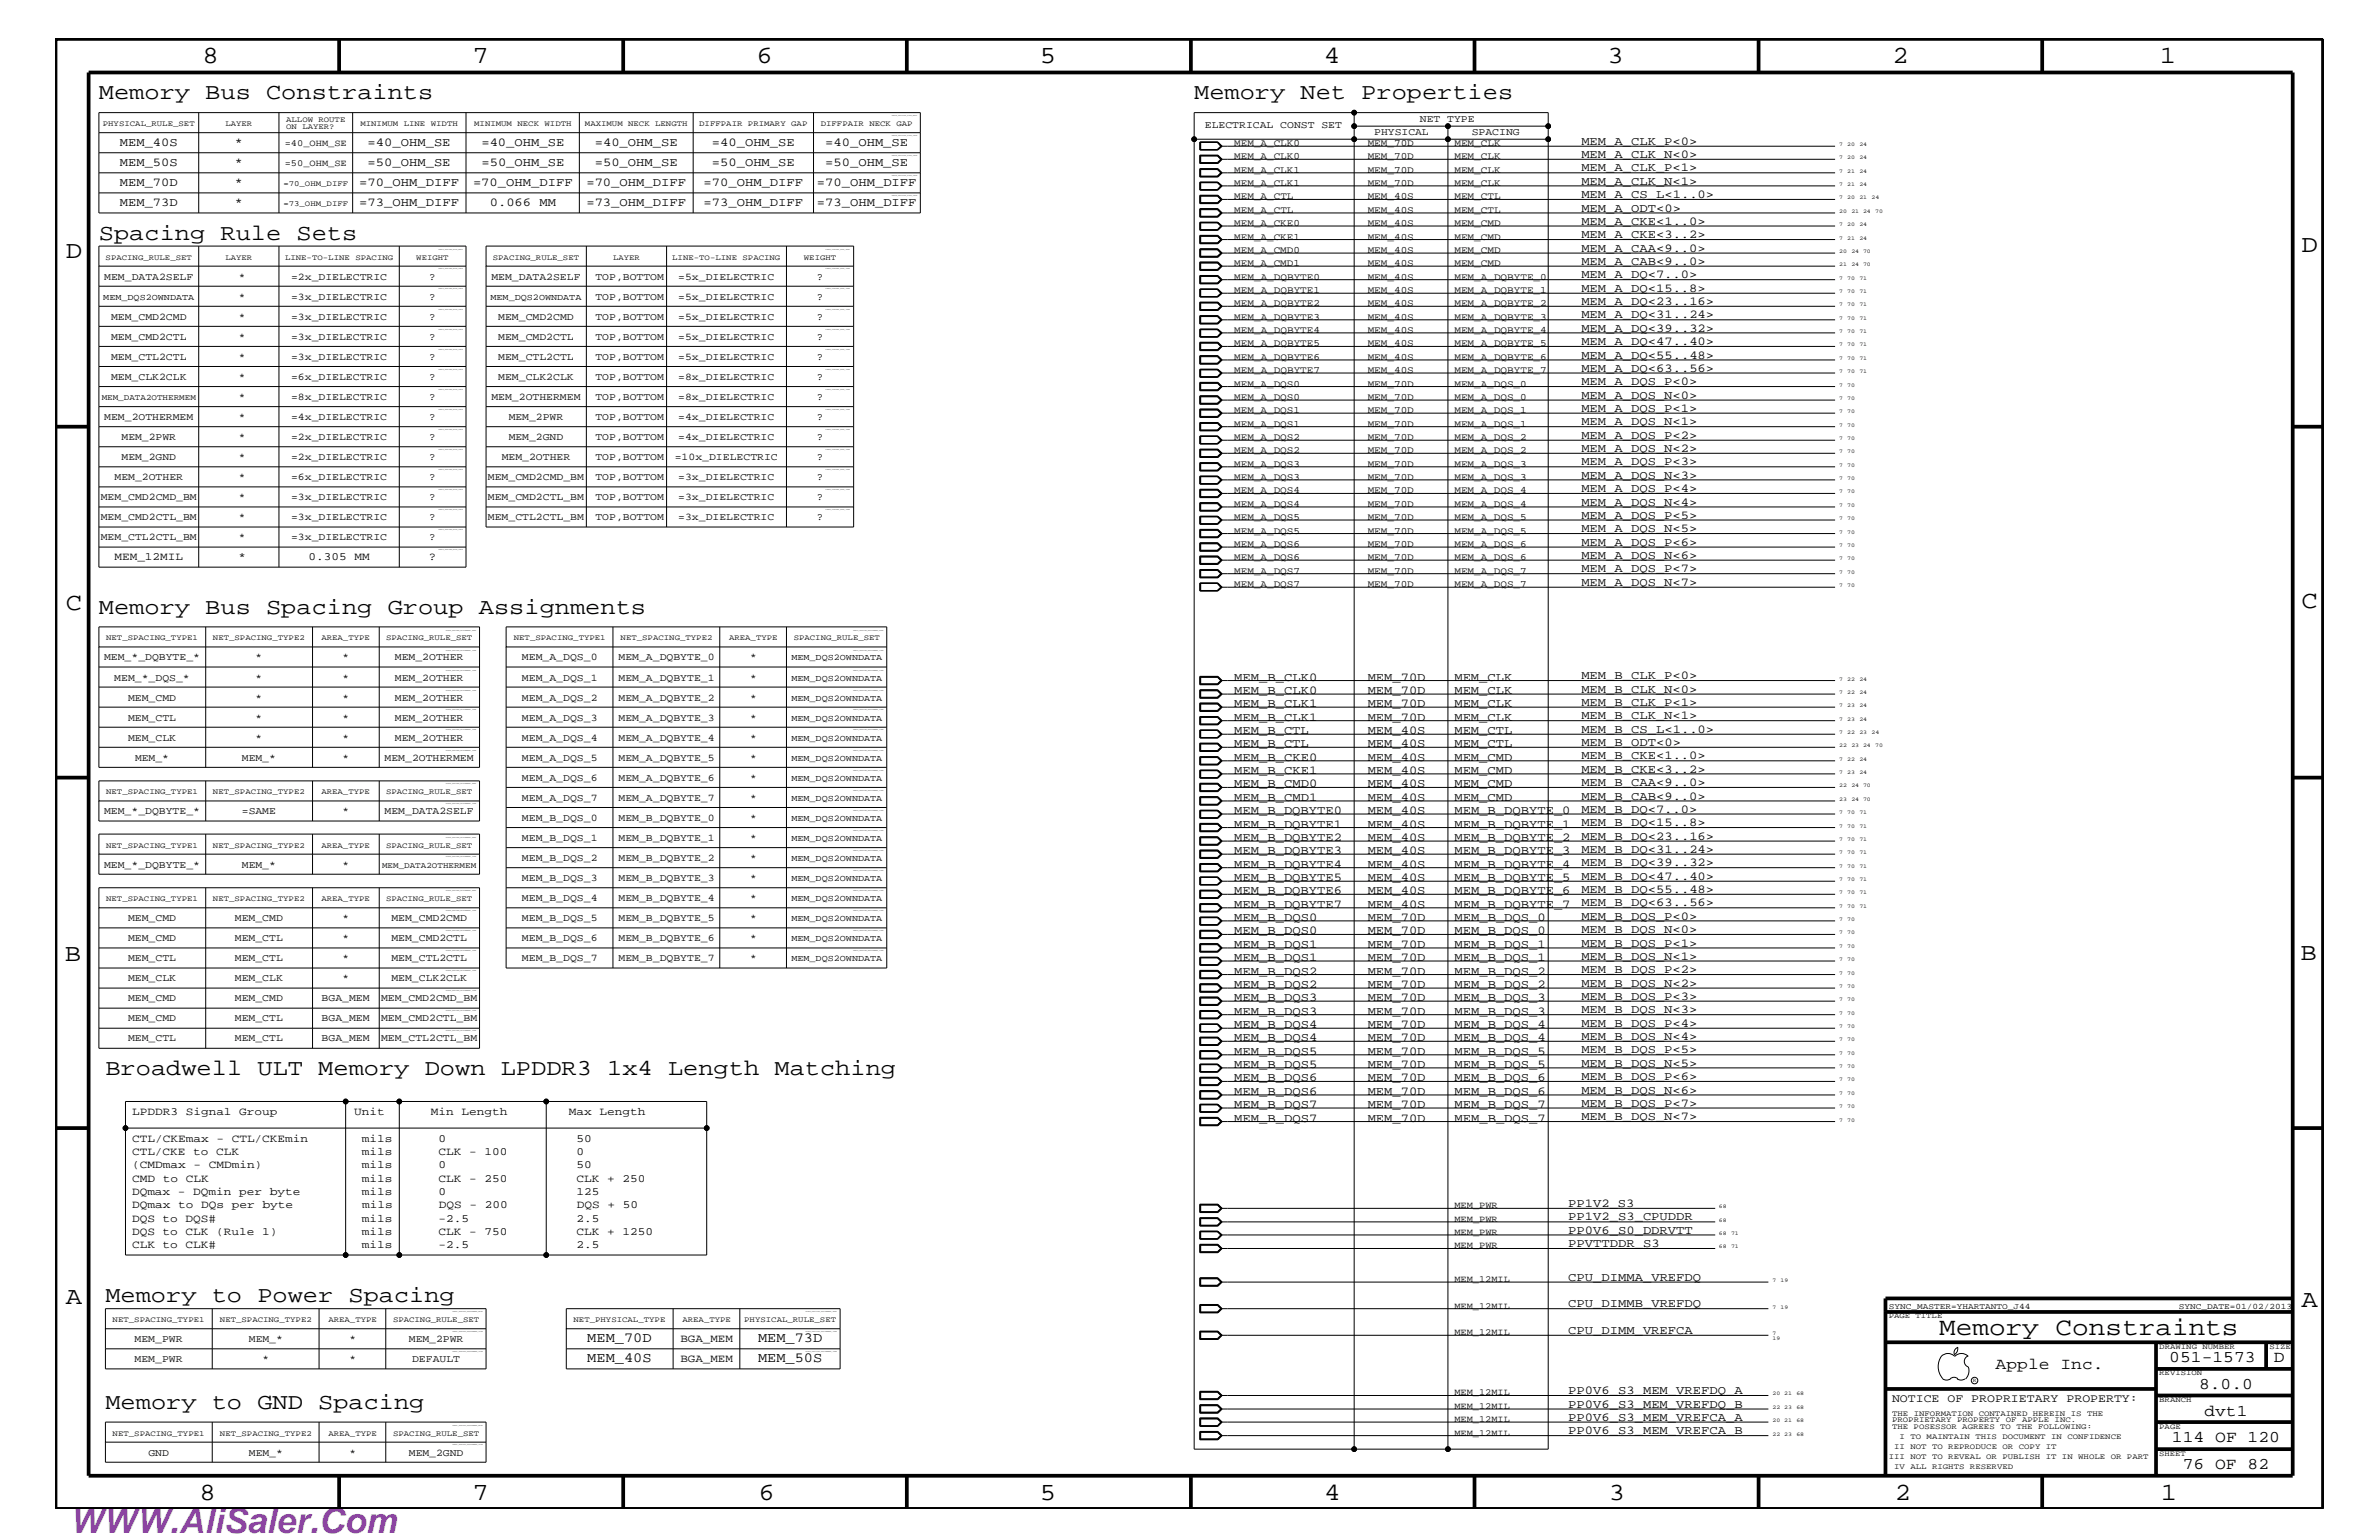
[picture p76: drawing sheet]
<svg xmlns="http://www.w3.org/2000/svg" width="432mm" height="279mm" viewBox="0 0 432 279" stroke-linecap="round" stroke-linejoin="round" font-family="sans-serif">
<defs><g id="words">
<text font-size="6.3" fill="#bd42e3" x="12.7" y="278.1">WWW.AliSaler.Com</text>
<text font-size="4.6" x="352" y="242.3">Memory Constraints</text>
<g font-size="4.5">
<text x="36.7" y="11.5">8</text>
<text x="85.8" y="11.5">7</text>
<text x="137.3" y="11.5">6</text>
<text x="188.7" y="11.5">5</text>
<text x="240.3" y="11.5">4</text>
<text x="291.8" y="11.5">3</text>
<text x="343.5" y="11.5">2</text>
<text x="392" y="11.5">1</text>
<text x="11.9" y="46.8">D</text>
<text x="417.7" y="45.7">D</text>
<text x="11.9" y="110.6">C</text>
<text x="417.7" y="110.4">C</text>
<text x="11.8" y="174.3">B</text>
<text x="417.6" y="174.2">B</text>
<text x="11.9" y="236.7">A</text>
<text x="417.7" y="237.1">A</text>
<text x="36.2" y="272.1">8</text>
<text x="85.8" y="272.1">7</text>
<text x="137.7" y="272.1">6</text>
<text x="188.7" y="272.1">5</text>
<text x="240.4" y="272.1">4</text>
<text x="292" y="272.1">3</text>
<text x="343.9" y="272.1">2</text>
<text x="392.2" y="272.1">1</text>
</g>
<g font-size="4.1">
<text x="17.9" y="18">Memory Bus Constraints</text>
<text x="216.7" y="18">Memory Net Properties</text>
<text x="17.9" y="43.5">Spacing Rule Sets</text>
<text x="17.9" y="111.4">Memory Bus Spacing Group Assignments</text>
<text x="19.1" y="195">Broadwell ULT Memory Down LPDDR3 1x4 Length Matching</text>
<text x="19.1" y="236.2">Memory to Power Spacing</text>
<text x="19.1" y="255.6">Memory to GND Spacing</text>
</g>
<g font-size="3">
<text x="362.2" y="248.4">Apple Inc.</text>
<text x="393.7" y="247.1">051-1573</text>
<text x="399.2" y="252">8.0.0</text>
<text x="412.7" y="247.1">D</text>
<text x="400.1" y="256.8">dvt1</text>
<text x="394.2" y="261.6">114 OF 120</text>
<text x="396.2" y="266.6">76 OF 82</text>
</g>
<g font-size="2.5">
<text x="106.6" y="243.5">MEM_70D</text>
<text x="137.6" y="243.5">MEM_73D</text>
<text x="106.6" y="247.1">MEM_40S</text>
<text x="137.6" y="247.1">MEM_50S</text>
</g>
<g font-size="2.2">
<text x="21.8" y="26.5">MEM_40S</text>
<text x="42.6" y="26.5">*</text>
<text x="66.7" y="26.5">=40_OHM_SE</text>
<text x="87.4" y="26.5">=40_OHM_SE</text>
<text x="107.9" y="26.5">=40_OHM_SE</text>
<text x="129.2" y="26.5">=40_OHM_SE</text>
<text x="149.8" y="26.5">=40_OHM_SE</text>
<text x="287" y="28.6">MEM_A_CLK_N&lt;0&gt;</text>
<text x="287" y="26.3">MEM_A_CLK_P&lt;0&gt;</text>
<text x="21.8" y="33.7">MEM_70D</text>
<text x="21.8" y="30.2">MEM_50S</text>
<text x="42.6" y="33.7">*</text>
<text x="42.6" y="30.2">*</text>
<text x="65.2" y="33.7">=70_OHM_DIFF</text>
<text x="66.7" y="30.2">=50_OHM_SE</text>
<text x="85.9" y="33.7">=70_OHM_DIFF</text>
<text x="87.4" y="30.2">=50_OHM_SE</text>
<text x="106.4" y="33.7">=70_OHM_DIFF</text>
<text x="107.9" y="30.2">=50_OHM_SE</text>
<text x="127.7" y="33.7">=70_OHM_DIFF</text>
<text x="129.2" y="30.2">=50_OHM_SE</text>
<text x="148.3" y="33.7">=70_OHM_DIFF</text>
<text x="149.8" y="30.2">=50_OHM_SE</text>
<text x="287" y="31.1">MEM_A_CLK_P&lt;1&gt;</text>
<text x="287" y="35.9">MEM_A_CS_L&lt;1..0&gt;</text>
<text x="287" y="33.6">MEM_A_CLK_N&lt;1&gt;</text>
<text x="21.8" y="37.4">MEM_73D</text>
<text x="42.6" y="37.4">*</text>
<text x="65.2" y="37.4">=73_OHM_DIFF</text>
<text x="88.9" y="37.4">0.066 MM</text>
<text x="106.4" y="37.4">=73_OHM_DIFF</text>
<text x="127.7" y="37.4">=73_OHM_DIFF</text>
<text x="148.3" y="37.4">=73_OHM_DIFF</text>
<text x="287" y="40.8">MEM_A_CKE&lt;1..0&gt;</text>
<text x="287" y="38.4">MEM_A_ODT&lt;0&gt;</text>
<text x="287" y="43.2">MEM_A_CKE&lt;3..2&gt;</text>
<text x="287" y="45.7">MEM_A_CAA&lt;9..0&gt;</text>
<text x="287" y="48">MEM_A_CAB&lt;9..0&gt;</text>
<text x="287" y="52.9">MEM_A_DQ&lt;15..8&gt;</text>
<text x="287" y="50.5">MEM_A_DQ&lt;7..0&gt;</text>
<text x="287" y="55.3">MEM_A_DQ&lt;23..16&gt;</text>
<text x="287" y="57.8">MEM_A_DQ&lt;31..24&gt;</text>
<text x="287" y="60.2">MEM_A_DQ&lt;39..32&gt;</text>
<text x="287" y="65.1">MEM_A_DQ&lt;55..48&gt;</text>
<text x="287" y="62.6">MEM_A_DQ&lt;47..40&gt;</text>
<text x="287" y="67.5">MEM_A_DQ&lt;63..56&gt;</text>
<text x="287" y="69.9">MEM_A_DQS_P&lt;0&gt;</text>
<text x="287" y="74.7">MEM_A_DQS_P&lt;1&gt;</text>
<text x="287" y="77.2">MEM_A_DQS_N&lt;1&gt;</text>
<text x="287" y="72.3">MEM_A_DQS_N&lt;0&gt;</text>
<text x="287" y="82">MEM_A_DQS_N&lt;2&gt;</text>
<text x="287" y="79.6">MEM_A_DQS_P&lt;2&gt;</text>
<text x="287" y="84.4">MEM_A_DQS_P&lt;3&gt;</text>
<text x="287" y="86.9">MEM_A_DQS_N&lt;3&gt;</text>
<text x="287" y="89.3">MEM_A_DQS_P&lt;4&gt;</text>
<text x="287" y="91.7">MEM_A_DQS_N&lt;4&gt;</text>
<text x="287" y="94.2">MEM_A_DQS_P&lt;5&gt;</text>
<text x="287" y="99">MEM_A_DQS_P&lt;6&gt;</text>
<text x="287" y="101.4">MEM_A_DQS_N&lt;6&gt;</text>
<text x="287" y="96.5">MEM_A_DQS_N&lt;5&gt;</text>
<text x="287" y="106.3">MEM_A_DQS_N&lt;7&gt;</text>
<text x="287" y="103.8">MEM_A_DQS_P&lt;7&gt;</text>
<text x="224" y="125.9">MEM_B_CLK0</text>
<text x="224" y="123.5">MEM_B_CLK0</text>
<text x="248.2" y="125.9">MEM_70D</text>
<text x="248.2" y="123.5">MEM_70D</text>
<text x="264" y="125.9">MEM_CLK</text>
<text x="264" y="123.5">MEM_CLK</text>
<text x="287" y="125.7">MEM_B_CLK_N&lt;0&gt;</text>
<text x="287" y="123.2">MEM_B_CLK_P&lt;0&gt;</text>
<text x="224" y="130.8">MEM_B_CLK1</text>
<text x="224" y="128.3">MEM_B_CLK1</text>
<text x="248.2" y="130.8">MEM_70D</text>
<text x="248.2" y="128.3">MEM_70D</text>
<text x="264" y="130.8">MEM_CLK</text>
<text x="264" y="128.3">MEM_CLK</text>
<text x="287" y="130.5">MEM_B_CLK_N&lt;1&gt;</text>
<text x="287" y="128">MEM_B_CLK_P&lt;1&gt;</text>
<text x="224" y="133.2">MEM_B_CTL</text>
<text x="224" y="135.6">MEM_B_CTL</text>
<text x="248.2" y="133.2">MEM_40S</text>
<text x="248.2" y="135.6">MEM_40S</text>
<text x="264" y="133.2">MEM_CTL</text>
<text x="264" y="135.6">MEM_CTL</text>
<text x="287" y="133">MEM_B_CS_L&lt;1..0&gt;</text>
<text x="287" y="135.3">MEM_B_ODT&lt;0&gt;</text>
<text x="287" y="137.8">MEM_B_CKE&lt;1..0&gt;</text>
<text x="224" y="138">MEM_B_CKE0</text>
<text x="224" y="142.9">MEM_B_CMD0</text>
<text x="224" y="140.4">MEM_B_CKE1</text>
<text x="248.2" y="142.9">MEM_40S</text>
<text x="248.2" y="140.4">MEM_40S</text>
<text x="248.2" y="138">MEM_40S</text>
<text x="264" y="140.4">MEM_CMD</text>
<text x="264" y="142.9">MEM_CMD</text>
<text x="264" y="138">MEM_CMD</text>
<text x="287" y="140.2">MEM_B_CKE&lt;3..2&gt;</text>
<text x="287" y="142.6">MEM_B_CAA&lt;9..0&gt;</text>
<text x="224" y="145.3">MEM_B_CMD1</text>
<text x="224" y="147.7">MEM_B_DQBYTE0</text>
<text x="248.2" y="145.3">MEM_40S</text>
<text x="248.2" y="147.7">MEM_40S</text>
<text x="264" y="147.7">MEM_B_DQBYTE_0</text>
<text x="264" y="145.3">MEM_CMD</text>
<text x="287" y="149.9">MEM_B_DQ&lt;15..8&gt;</text>
<text x="287" y="147.5">MEM_B_DQ&lt;7..0&gt;</text>
<text x="287" y="145.1">MEM_B_CAB&lt;9..0&gt;</text>
<text x="224" y="150.1">MEM_B_DQBYTE1</text>
<text x="224" y="155">MEM_B_DQBYTE3</text>
<text x="224" y="152.6">MEM_B_DQBYTE2</text>
<text x="248.2" y="150.1">MEM_40S</text>
<text x="248.2" y="155">MEM_40S</text>
<text x="248.2" y="152.6">MEM_40S</text>
<text x="264" y="150.1">MEM_B_DQBYTE_1</text>
<text x="264" y="155">MEM_B_DQBYTE_3</text>
<text x="264" y="152.6">MEM_B_DQBYTE_2</text>
<text x="287" y="154.7">MEM_B_DQ&lt;31..24&gt;</text>
<text x="287" y="152.3">MEM_B_DQ&lt;23..16&gt;</text>
<text x="224" y="159.9">MEM_B_DQBYTE5</text>
<text x="224" y="157.4">MEM_B_DQBYTE4</text>
<text x="248.2" y="159.9">MEM_40S</text>
<text x="248.2" y="157.4">MEM_40S</text>
<text x="264" y="159.9">MEM_B_DQBYTE_5</text>
<text x="264" y="157.4">MEM_B_DQBYTE_4</text>
<text x="287" y="162">MEM_B_DQ&lt;55..48&gt;</text>
<text x="287" y="159.6">MEM_B_DQ&lt;47..40&gt;</text>
<text x="287" y="157.2">MEM_B_DQ&lt;39..32&gt;</text>
<text x="224" y="167.1">MEM_B_DQS0</text>
<text x="224" y="164.7">MEM_B_DQBYTE7</text>
<text x="224" y="162.2">MEM_B_DQBYTE6</text>
<text x="248.2" y="167.1">MEM_70D</text>
<text x="248.2" y="164.7">MEM_40S</text>
<text x="248.2" y="162.2">MEM_40S</text>
<text x="264" y="167.1">MEM_B_DQS_0</text>
<text x="264" y="164.7">MEM_B_DQBYTE_7</text>
<text x="264" y="162.2">MEM_B_DQBYTE_6</text>
<text x="287" y="166.9">MEM_B_DQS_P&lt;0&gt;</text>
<text x="287" y="164.5">MEM_B_DQ&lt;63..56&gt;</text>
<text x="224" y="169.5">MEM_B_DQS0</text>
<text x="224" y="172">MEM_B_DQS1</text>
<text x="248.2" y="169.5">MEM_70D</text>
<text x="248.2" y="172">MEM_70D</text>
<text x="264" y="169.5">MEM_B_DQS_0</text>
<text x="264" y="172">MEM_B_DQS_1</text>
<text x="287" y="169.3">MEM_B_DQS_N&lt;0&gt;</text>
<text x="287" y="171.7">MEM_B_DQS_P&lt;1&gt;</text>
<text x="224" y="179.3">MEM_B_DQS2</text>
<text x="224" y="176.8">MEM_B_DQS2</text>
<text x="224" y="174.4">MEM_B_DQS1</text>
<text x="248.2" y="179.3">MEM_70D</text>
<text x="248.2" y="176.8">MEM_70D</text>
<text x="248.2" y="174.4">MEM_70D</text>
<text x="264" y="179.3">MEM_B_DQS_2</text>
<text x="264" y="176.8">MEM_B_DQS_2</text>
<text x="264" y="174.4">MEM_B_DQS_1</text>
<text x="287" y="179">MEM_B_DQS_N&lt;2&gt;</text>
<text x="287" y="176.6">MEM_B_DQS_P&lt;2&gt;</text>
<text x="287" y="174.2">MEM_B_DQS_N&lt;1&gt;</text>
<text x="224" y="181.6">MEM_B_DQS3</text>
<text x="224" y="184.1">MEM_B_DQS3</text>
<text x="248.2" y="181.6">MEM_70D</text>
<text x="248.2" y="184.1">MEM_70D</text>
<text x="264" y="181.6">MEM_B_DQS_3</text>
<text x="264" y="184.1">MEM_B_DQS_3</text>
<text x="287" y="181.4">MEM_B_DQS_P&lt;3&gt;</text>
<text x="287" y="183.8">MEM_B_DQS_N&lt;3&gt;</text>
<text x="224" y="191.4">MEM_B_DQS5</text>
<text x="224" y="188.9">MEM_B_DQS4</text>
<text x="224" y="186.5">MEM_B_DQS4</text>
<text x="248.2" y="191.4">MEM_70D</text>
<text x="248.2" y="188.9">MEM_70D</text>
<text x="248.2" y="186.5">MEM_70D</text>
<text x="264" y="191.4">MEM_B_DQS_5</text>
<text x="264" y="188.9">MEM_B_DQS_4</text>
<text x="264" y="186.5">MEM_B_DQS_4</text>
<text x="287" y="191.1">MEM_B_DQS_P&lt;5&gt;</text>
<text x="287" y="188.7">MEM_B_DQS_N&lt;4&gt;</text>
<text x="287" y="186.3">MEM_B_DQS_P&lt;4&gt;</text>
<text x="224" y="196.2">MEM_B_DQS6</text>
<text x="224" y="193.7">MEM_B_DQS5</text>
<text x="248.2" y="196.2">MEM_70D</text>
<text x="248.2" y="193.7">MEM_70D</text>
<text x="264" y="196.2">MEM_B_DQS_6</text>
<text x="264" y="193.7">MEM_B_DQS_5</text>
<text x="287" y="195.9">MEM_B_DQS_P&lt;6&gt;</text>
<text x="287" y="193.6">MEM_B_DQS_N&lt;5&gt;</text>
<text x="224" y="198.7">MEM_B_DQS6</text>
<text x="224" y="201">MEM_B_DQS7</text>
<text x="224" y="203.5">MEM_B_DQS7</text>
<text x="248.2" y="198.7">MEM_70D</text>
<text x="248.2" y="201">MEM_70D</text>
<text x="248.2" y="203.5">MEM_70D</text>
<text x="264" y="198.7">MEM_B_DQS_6</text>
<text x="264" y="201">MEM_B_DQS_7</text>
<text x="264" y="203.5">MEM_B_DQS_7</text>
<text x="287" y="198.4">MEM_B_DQS_N&lt;6&gt;</text>
<text x="287" y="200.9">MEM_B_DQS_P&lt;7&gt;</text>
<text x="287" y="203.2">MEM_B_DQS_N&lt;7&gt;</text>
<text x="284.6" y="221.4">PP1V2_S3_CPUDDR</text>
<text x="284.6" y="219">PP1V2_S3</text>
<text x="284.6" y="223.9">PP0V6_S0_DDRVTT</text>
<text x="284.6" y="226.3">PPVTTDDR_S3</text>
<text x="284.6" y="232.4">CPU_DIMMA_VREFDQ</text>
<text x="284.6" y="237.2">CPU_DIMMB_VREFDQ</text>
<text x="284.6" y="242">CPU_DIMM_VREFCA</text>
<text x="284.6" y="257.8">PP0V6_S3_MEM_VREFCA_A</text>
<text x="284.6" y="255.4">PP0V6_S3_MEM_VREFDQ_B</text>
<text x="284.6" y="252.9">PP0V6_S3_MEM_VREFDQ_A</text>
<text x="284.6" y="260.2">PP0V6_S3_MEM_VREFCA_B</text>
</g>
<text font-size="2.1" x="343.4" y="254.4">NOTICE OF PROPRIETARY PROPERTY:</text>
<g font-size="2">
<text x="20.8" y="101.6">MEM_12MIL</text>
<text x="43.3" y="101.6">*</text>
<text x="56" y="101.6">0.305 MM</text>
<text x="77.8" y="101.6">?</text>
<text x="24" y="202.3">LPDDR3 Signal Group</text>
<text x="64.3" y="202.3">Unit</text>
<text x="78.2" y="202.3">Min Length</text>
<text x="103.3" y="202.3">Max Length</text>
<text x="24" y="209.6">CTL/CKE to CLK</text>
<text x="24" y="207.1">CTL/CKEmax - CTL/CKEmin</text>
<text x="65.7" y="209.6">mils</text>
<text x="65.7" y="207.1">mils</text>
<text x="79.6" y="209.6">CLK - 100</text>
<text x="79.6" y="207.1">0</text>
<text x="104.6" y="209.6">0</text>
<text x="104.7" y="207.1">50</text>
<text x="24" y="214.4">CMD to CLK</text>
<text x="24" y="211.9">(CMDmax - CMDmin)</text>
<text x="65.7" y="214.4">mils</text>
<text x="65.7" y="211.9">mils</text>
<text x="79.6" y="214.4">CLK - 250</text>
<text x="79.6" y="211.9">0</text>
<text x="104.7" y="214.4">CLK + 250</text>
<text x="104.7" y="211.9">50</text>
<text x="24" y="221.7">DQS to DQS#</text>
<text x="24" y="219.2">DQmax to DQs per byte</text>
<text x="24" y="216.9">DQmax - DQmin per byte</text>
<text x="65.7" y="221.7">mils</text>
<text x="65.7" y="216.9">mils</text>
<text x="65.7" y="219.2">mils</text>
<text x="79.6" y="221.7">-2.5</text>
<text x="79.6" y="216.9">0</text>
<text x="79.6" y="219.2">DQS - 200</text>
<text x="104.6" y="221.7">2.5</text>
<text x="104.6" y="216.9">125</text>
<text x="104.7" y="219.2">DQS + 50</text>
<text x="24" y="226.5">CLK to CLK#</text>
<text x="24" y="224.1">DQS to CLK (Rule 1)</text>
<text x="65.7" y="226.5">mils</text>
<text x="65.7" y="224.1">mils</text>
<text x="79.6" y="226.5">-2.5</text>
<text x="79.6" y="224.1">CLK - 750</text>
<text x="104.6" y="226.5">2.5</text>
<text x="104.6" y="224.1">CLK + 1250</text>
<text x="123.5" y="243.5">BGA_MEM</text>
<text x="123.5" y="247.1">BGA_MEM</text>
</g>
<g font-size="1.9">
<text x="218.7" y="23.3">ELECTRICAL CONST SET</text>
<text x="257.7" y="22.1">NET TYPE</text>
<text x="249.4" y="24.6">PHYSICAL</text>
<text x="267.1" y="24.6">SPACING</text>
<text x="18.9" y="50.7">MEM_DATA2SELF</text>
<text x="43.3" y="50.7">*</text>
<text x="52.8" y="50.7">=2x_DIELECTRIC</text>
<text x="77.9" y="50.7">?</text>
<text x="89.2" y="50.7">MEM_DATA2SELF</text>
<text x="108.1" y="50.7">TOP,BOTTOM</text>
<text x="123.1" y="50.7">=5x_DIELECTRIC</text>
<text x="148.3" y="50.7">?</text>
<text x="20.2" y="58">MEM_CMD2CMD</text>
<text x="43.3" y="58">*</text>
<text x="43.3" y="54.4">*</text>
<text x="52.8" y="58">=3x_DIELECTRIC</text>
<text x="52.8" y="54.4">=3x_DIELECTRIC</text>
<text x="77.9" y="58">?</text>
<text x="77.9" y="54.4">?</text>
<text x="90.4" y="58">MEM_CMD2CMD</text>
<text x="108.1" y="54.4">TOP,BOTTOM</text>
<text x="108.1" y="58">TOP,BOTTOM</text>
<text x="123.1" y="54.4">=5x_DIELECTRIC</text>
<text x="123.1" y="58">=5x_DIELECTRIC</text>
<text x="148.3" y="58">?</text>
<text x="148.3" y="54.4">?</text>
<text x="20.2" y="65.3">MEM_CTL2CTL</text>
<text x="20.2" y="61.7">MEM_CMD2CTL</text>
<text x="43.3" y="65.3">*</text>
<text x="43.3" y="61.7">*</text>
<text x="52.8" y="65.3">=3x_DIELECTRIC</text>
<text x="52.8" y="61.7">=3x_DIELECTRIC</text>
<text x="77.9" y="61.7">?</text>
<text x="77.9" y="65.3">?</text>
<text x="90.4" y="65.3">MEM_CTL2CTL</text>
<text x="90.4" y="61.7">MEM_CMD2CTL</text>
<text x="108.1" y="65.3">TOP,BOTTOM</text>
<text x="108.1" y="61.7">TOP,BOTTOM</text>
<text x="123.1" y="65.3">=5x_DIELECTRIC</text>
<text x="123.1" y="61.7">=5x_DIELECTRIC</text>
<text x="148.3" y="65.3">?</text>
<text x="148.3" y="61.7">?</text>
<text x="20.2" y="68.9">MEM_CLK2CLK</text>
<text x="43.3" y="68.9">*</text>
<text x="52.8" y="68.9">=6x_DIELECTRIC</text>
<text x="77.9" y="68.9">?</text>
<text x="90.4" y="68.9">MEM_CLK2CLK</text>
<text x="108.1" y="68.9">TOP,BOTTOM</text>
<text x="123.1" y="68.9">=8x_DIELECTRIC</text>
<text x="148.3" y="68.9">?</text>
<text x="18.9" y="76.2">MEM_2OTHERMEM</text>
<text x="43.3" y="72.6">*</text>
<text x="43.3" y="76.2">*</text>
<text x="52.8" y="72.6">=8x_DIELECTRIC</text>
<text x="52.8" y="76.2">=4x_DIELECTRIC</text>
<text x="77.9" y="72.6">?</text>
<text x="77.9" y="76.2">?</text>
<text x="89.2" y="72.6">MEM_2OTHERMEM</text>
<text x="92.3" y="76.2">MEM_2PWR</text>
<text x="108.1" y="76.2">TOP,BOTTOM</text>
<text x="108.1" y="72.6">TOP,BOTTOM</text>
<text x="123.1" y="76.2">=4x_DIELECTRIC</text>
<text x="123.1" y="72.6">=8x_DIELECTRIC</text>
<text x="148.3" y="76.2">?</text>
<text x="148.3" y="72.6">?</text>
<text x="22.1" y="79.9">MEM_2PWR</text>
<text x="22.1" y="83.5">MEM_2GND</text>
<text x="43.3" y="83.5">*</text>
<text x="43.3" y="79.9">*</text>
<text x="52.8" y="83.5">=2x_DIELECTRIC</text>
<text x="52.8" y="79.9">=2x_DIELECTRIC</text>
<text x="77.9" y="83.5">?</text>
<text x="77.9" y="79.9">?</text>
<text x="91.1" y="83.5">MEM_2OTHER</text>
<text x="92.3" y="79.9">MEM_2GND</text>
<text x="108.1" y="79.9">TOP,BOTTOM</text>
<text x="108.1" y="83.5">TOP,BOTTOM</text>
<text x="122.5" y="83.5">=10x_DIELECTRIC</text>
<text x="123.1" y="79.9">=4x_DIELECTRIC</text>
<text x="148.3" y="83.5">?</text>
<text x="148.3" y="79.9">?</text>
<text x="20.8" y="87.1">MEM_2OTHER</text>
<text x="43.3" y="87.1">*</text>
<text x="52.8" y="87.1">=6x_DIELECTRIC</text>
<text x="77.9" y="87.1">?</text>
<text x="88.6" y="87.1">MEM_CMD2CMD_BM</text>
<text x="108.1" y="87.1">TOP,BOTTOM</text>
<text x="123.1" y="87.1">=3x_DIELECTRIC</text>
<text x="148.3" y="87.1">?</text>
<text x="18.3" y="94.3">MEM_CMD2CTL_BM</text>
<text x="18.3" y="90.7">MEM_CMD2CMD_BM</text>
<text x="43.3" y="94.3">*</text>
<text x="43.3" y="90.7">*</text>
<text x="52.8" y="94.3">=3x_DIELECTRIC</text>
<text x="52.8" y="90.7">=3x_DIELECTRIC</text>
<text x="77.9" y="94.3">?</text>
<text x="77.9" y="90.7">?</text>
<text x="88.6" y="94.3">MEM_CTL2CTL_BM</text>
<text x="88.6" y="90.7">MEM_CMD2CTL_BM</text>
<text x="108.1" y="94.3">TOP,BOTTOM</text>
<text x="108.1" y="90.7">TOP,BOTTOM</text>
<text x="123.1" y="90.7">=3x_DIELECTRIC</text>
<text x="123.1" y="94.3">=3x_DIELECTRIC</text>
<text x="148.3" y="94.3">?</text>
<text x="148.3" y="90.7">?</text>
<text x="18.3" y="98">MEM_CTL2CTL_BM</text>
<text x="43.3" y="98">*</text>
<text x="52.8" y="98">=3x_DIELECTRIC</text>
<text x="77.9" y="98">?</text>
<text x="18.9" y="119.8">MEM_*_DQBYTE_*</text>
<text x="46.4" y="119.8">*</text>
<text x="62.1" y="119.8">*</text>
<text x="71.7" y="119.8">MEM_2OTHER</text>
<text x="94.7" y="119.8">MEM_A_DQS_0</text>
<text x="112.3" y="119.8">MEM_A_DQBYTE_0</text>
<text x="136.1" y="119.8">*</text>
<text x="20.7" y="123.5">MEM_*_DQS_*</text>
<text x="46.4" y="123.5">*</text>
<text x="62.1" y="123.5">*</text>
<text x="71.7" y="123.5">MEM_2OTHER</text>
<text x="94.7" y="123.5">MEM_A_DQS_1</text>
<text x="112.3" y="123.5">MEM_A_DQBYTE_1</text>
<text x="136.1" y="123.5">*</text>
<text x="23.2" y="130.8">MEM_CTL</text>
<text x="23.2" y="127.1">MEM_CMD</text>
<text x="46.4" y="130.8">*</text>
<text x="46.4" y="127.1">*</text>
<text x="62.1" y="130.8">*</text>
<text x="62.1" y="127.1">*</text>
<text x="71.7" y="130.8">MEM_2OTHER</text>
<text x="71.7" y="127.1">MEM_2OTHER</text>
<text x="94.7" y="130.8">MEM_A_DQS_3</text>
<text x="94.7" y="127.1">MEM_A_DQS_2</text>
<text x="112.3" y="130.8">MEM_A_DQBYTE_3</text>
<text x="112.3" y="127.1">MEM_A_DQBYTE_2</text>
<text x="136.1" y="130.8">*</text>
<text x="136.1" y="127.1">*</text>
<text x="23.2" y="134.4">MEM_CLK</text>
<text x="46.4" y="134.4">*</text>
<text x="62.1" y="134.4">*</text>
<text x="71.7" y="134.4">MEM_2OTHER</text>
<text x="94.7" y="134.4">MEM_A_DQS_4</text>
<text x="112.3" y="134.4">MEM_A_DQBYTE_4</text>
<text x="136.1" y="134.4">*</text>
<text x="24.5" y="138">MEM_*</text>
<text x="43.9" y="138">MEM_*</text>
<text x="62.1" y="138">*</text>
<text x="69.8" y="138">MEM_2OTHERMEM</text>
<text x="94.7" y="141.7">MEM_A_DQS_6</text>
<text x="94.7" y="138">MEM_A_DQS_5</text>
<text x="112.3" y="141.7">MEM_A_DQBYTE_6</text>
<text x="112.3" y="138">MEM_A_DQBYTE_5</text>
<text x="136.1" y="141.7">*</text>
<text x="136.1" y="138">*</text>
<text x="18.9" y="147.7">MEM_*_DQBYTE_*</text>
<text x="43.9" y="147.7">=SAME</text>
<text x="62.1" y="147.7">*</text>
<text x="69.8" y="147.7">MEM_DATA2SELF</text>
<text x="94.7" y="145.3">MEM_A_DQS_7</text>
<text x="94.7" y="149">MEM_B_DQS_0</text>
<text x="112.3" y="145.3">MEM_A_DQBYTE_7</text>
<text x="112.3" y="149">MEM_B_DQBYTE_0</text>
<text x="136.1" y="145.3">*</text>
<text x="136.1" y="149">*</text>
<text x="94.7" y="152.6">MEM_B_DQS_1</text>
<text x="112.3" y="152.6">MEM_B_DQBYTE_1</text>
<text x="136.1" y="152.6">*</text>
<text x="18.9" y="157.4">MEM_*_DQBYTE_*</text>
<text x="43.9" y="157.4">MEM_*</text>
<text x="62.1" y="157.4">*</text>
<text x="94.7" y="159.9">MEM_B_DQS_3</text>
<text x="94.7" y="156.2">MEM_B_DQS_2</text>
<text x="112.3" y="159.9">MEM_B_DQBYTE_3</text>
<text x="112.3" y="156.2">MEM_B_DQBYTE_2</text>
<text x="136.1" y="156.2">*</text>
<text x="136.1" y="159.9">*</text>
<text x="23.2" y="167.1">MEM_CMD</text>
<text x="42.6" y="167.1">MEM_CMD</text>
<text x="62.1" y="167.1">*</text>
<text x="71" y="167.1">MEM_CMD2CMD</text>
<text x="94.7" y="163.5">MEM_B_DQS_4</text>
<text x="94.7" y="167.1">MEM_B_DQS_5</text>
<text x="112.3" y="163.5">MEM_B_DQBYTE_4</text>
<text x="112.3" y="167.1">MEM_B_DQBYTE_5</text>
<text x="136.1" y="163.5">*</text>
<text x="136.1" y="167.1">*</text>
<text x="23.2" y="170.7">MEM_CMD</text>
<text x="42.6" y="170.7">MEM_CTL</text>
<text x="62.1" y="170.7">*</text>
<text x="71" y="170.7">MEM_CMD2CTL</text>
<text x="94.7" y="170.7">MEM_B_DQS_6</text>
<text x="112.3" y="170.7">MEM_B_DQBYTE_6</text>
<text x="136.1" y="170.7">*</text>
<text x="23.2" y="178">MEM_CLK</text>
<text x="23.2" y="174.4">MEM_CTL</text>
<text x="42.6" y="174.4">MEM_CTL</text>
<text x="42.6" y="178">MEM_CLK</text>
<text x="62.1" y="178">*</text>
<text x="62.1" y="174.4">*</text>
<text x="71" y="178">MEM_CLK2CLK</text>
<text x="71" y="174.4">MEM_CTL2CTL</text>
<text x="94.7" y="174.4">MEM_B_DQS_7</text>
<text x="112.3" y="174.4">MEM_B_DQBYTE_7</text>
<text x="136.1" y="174.4">*</text>
<text x="23.2" y="181.6">MEM_CMD</text>
<text x="23.2" y="185.3">MEM_CMD</text>
<text x="42.6" y="181.6">MEM_CMD</text>
<text x="42.6" y="185.3">MEM_CTL</text>
<text x="58.4" y="181.6">BGA_MEM</text>
<text x="58.4" y="185.3">BGA_MEM</text>
<text x="69.2" y="181.6">MEM_CMD2CMD_BM</text>
<text x="69.2" y="185.3">MEM_CMD2CTL_BM</text>
<text x="23.2" y="188.9">MEM_CTL</text>
<text x="42.6" y="188.9">MEM_CTL</text>
<text x="58.4" y="188.9">BGA_MEM</text>
<text x="69.2" y="188.9">MEM_CTL2CTL_BM</text>
<text x="24.4" y="243.5">MEM_PWR</text>
<text x="45.2" y="243.5">MEM_*</text>
<text x="63.4" y="243.5">*</text>
<text x="74.2" y="243.5">MEM_2PWR</text>
<text x="24.4" y="247.1">MEM_PWR</text>
<text x="47.7" y="247.1">*</text>
<text x="63.4" y="247.1">*</text>
<text x="74.8" y="247.1">DEFAULT</text>
<text x="26.9" y="264.1">GND</text>
<text x="45.2" y="264.1">MEM_*</text>
<text x="63.4" y="264.1">*</text>
<text x="74.2" y="264.1">MEM_2GND</text>
</g>
<g font-size="1.8">
<text x="224" y="28.9">MEM_A_CLK0</text>
<text x="224" y="26.5">MEM_A_CLK0</text>
<text x="248.2" y="28.9">MEM_70D</text>
<text x="248.2" y="26.5">MEM_70D</text>
<text x="264" y="28.9">MEM_CLK</text>
<text x="264" y="26.5">MEM_CLK</text>
<text x="224" y="31.4">MEM_A_CLK1</text>
<text x="224" y="33.7">MEM_A_CLK1</text>
<text x="248.2" y="31.4">MEM_70D</text>
<text x="248.2" y="33.7">MEM_70D</text>
<text x="264" y="31.4">MEM_CLK</text>
<text x="264" y="33.7">MEM_CLK</text>
<text x="224" y="41">MEM_A_CKE0</text>
<text x="224" y="36.2">MEM_A_CTL</text>
<text x="224" y="38.6">MEM_A_CTL</text>
<text x="248.2" y="41">MEM_40S</text>
<text x="248.2" y="36.2">MEM_40S</text>
<text x="248.2" y="38.6">MEM_40S</text>
<text x="264" y="41">MEM_CMD</text>
<text x="264" y="36.2">MEM_CTL</text>
<text x="264" y="38.6">MEM_CTL</text>
<text x="224" y="43.5">MEM_A_CKE1</text>
<text x="224" y="45.9">MEM_A_CMD0</text>
<text x="248.2" y="43.5">MEM_40S</text>
<text x="248.2" y="45.9">MEM_40S</text>
<text x="264" y="43.5">MEM_CMD</text>
<text x="264" y="45.9">MEM_CMD</text>
<text x="224" y="48.3">MEM_A_CMD1</text>
<text x="224" y="53.2">MEM_A_DQBYTE1</text>
<text x="224" y="50.7">MEM_A_DQBYTE0</text>
<text x="248.2" y="48.3">MEM_40S</text>
<text x="248.2" y="50.7">MEM_40S</text>
<text x="248.2" y="53.2">MEM_40S</text>
<text x="264" y="48.3">MEM_CMD</text>
<text x="264" y="50.7">MEM_A_DQBYTE_0</text>
<text x="264" y="53.2">MEM_A_DQBYTE_1</text>
<text x="224" y="55.6">MEM_A_DQBYTE2</text>
<text x="224" y="58">MEM_A_DQBYTE3</text>
<text x="248.2" y="55.6">MEM_40S</text>
<text x="248.2" y="58">MEM_40S</text>
<text x="264" y="55.6">MEM_A_DQBYTE_2</text>
<text x="264" y="58">MEM_A_DQBYTE_3</text>
<text x="224" y="60.4">MEM_A_DQBYTE4</text>
<text x="224" y="65.3">MEM_A_DQBYTE6</text>
<text x="224" y="62.9">MEM_A_DQBYTE5</text>
<text x="248.2" y="60.4">MEM_40S</text>
<text x="248.2" y="65.3">MEM_40S</text>
<text x="248.2" y="62.9">MEM_40S</text>
<text x="264" y="60.4">MEM_A_DQBYTE_4</text>
<text x="264" y="65.3">MEM_A_DQBYTE_6</text>
<text x="264" y="62.9">MEM_A_DQBYTE_5</text>
<text x="224" y="67.7">MEM_A_DQBYTE7</text>
<text x="224" y="70.1">MEM_A_DQS0</text>
<text x="248.2" y="67.7">MEM_40S</text>
<text x="248.2" y="70.1">MEM_70D</text>
<text x="264" y="70.1">MEM_A_DQS_0</text>
<text x="264" y="67.7">MEM_A_DQBYTE_7</text>
<text x="224" y="75">MEM_A_DQS1</text>
<text x="224" y="77.4">MEM_A_DQS1</text>
<text x="224" y="72.6">MEM_A_DQS0</text>
<text x="248.2" y="75">MEM_70D</text>
<text x="248.2" y="77.4">MEM_70D</text>
<text x="248.2" y="72.6">MEM_70D</text>
<text x="264" y="75">MEM_A_DQS_1</text>
<text x="264" y="77.4">MEM_A_DQS_1</text>
<text x="264" y="72.6">MEM_A_DQS_0</text>
<text x="224" y="82.2">MEM_A_DQS2</text>
<text x="224" y="79.9">MEM_A_DQS2</text>
<text x="248.2" y="82.2">MEM_70D</text>
<text x="248.2" y="79.9">MEM_70D</text>
<text x="264" y="82.2">MEM_A_DQS_2</text>
<text x="264" y="79.9">MEM_A_DQS_2</text>
<text x="224" y="84.7">MEM_A_DQS3</text>
<text x="224" y="87.1">MEM_A_DQS3</text>
<text x="224" y="89.5">MEM_A_DQS4</text>
<text x="248.2" y="84.7">MEM_70D</text>
<text x="248.2" y="87.1">MEM_70D</text>
<text x="248.2" y="89.5">MEM_70D</text>
<text x="264" y="84.7">MEM_A_DQS_3</text>
<text x="264" y="87.1">MEM_A_DQS_3</text>
<text x="264" y="89.5">MEM_A_DQS_4</text>
<text x="224" y="92">MEM_A_DQS4</text>
<text x="224" y="94.3">MEM_A_DQS5</text>
<text x="248.2" y="92">MEM_70D</text>
<text x="248.2" y="94.3">MEM_70D</text>
<text x="264" y="92">MEM_A_DQS_4</text>
<text x="264" y="94.3">MEM_A_DQS_5</text>
<text x="224" y="99.3">MEM_A_DQS6</text>
<text x="224" y="101.6">MEM_A_DQS6</text>
<text x="224" y="96.8">MEM_A_DQS5</text>
<text x="248.2" y="99.3">MEM_70D</text>
<text x="248.2" y="101.6">MEM_70D</text>
<text x="248.2" y="96.8">MEM_70D</text>
<text x="264" y="99.3">MEM_A_DQS_6</text>
<text x="264" y="101.6">MEM_A_DQS_6</text>
<text x="264" y="96.8">MEM_A_DQS_5</text>
<text x="224" y="106.5">MEM_A_DQS7</text>
<text x="224" y="104.1">MEM_A_DQS7</text>
<text x="248.2" y="106.5">MEM_70D</text>
<text x="248.2" y="104.1">MEM_70D</text>
<text x="264" y="106.5">MEM_A_DQS_7</text>
<text x="264" y="104.1">MEM_A_DQS_7</text>
</g>
<g font-size="1.7">
<text x="51.7" y="26.5">=40_OHM_SE</text>
<text x="51.7" y="30.2">=50_OHM_SE</text>
<text x="264" y="221.7">MEM_PWR</text>
<text x="264" y="219.2">MEM_PWR</text>
<text x="264" y="224.1">MEM_PWR</text>
<text x="264" y="226.5">MEM_PWR</text>
<text x="264" y="232.6">MEM_12MIL</text>
<text x="264" y="237.4">MEM_12MIL</text>
<text x="264" y="242.3">MEM_12MIL</text>
<text x="264" y="255.6">MEM_12MIL</text>
<text x="264" y="253.2">MEM_12MIL</text>
<text x="264" y="258">MEM_12MIL</text>
<text x="264" y="260.5">MEM_12MIL</text>
</g>
<g font-size="1.6">
<text x="18.8" y="54.4">MEM_DQS2OWNDATA</text>
<text x="89" y="54.4">MEM_DQS2OWNDATA</text>
<text x="143.6" y="119.8">MEM_DQS2OWNDATA</text>
<text x="143.6" y="123.5">MEM_DQS2OWNDATA</text>
<text x="143.6" y="130.8">MEM_DQS2OWNDATA</text>
<text x="143.6" y="127.1">MEM_DQS2OWNDATA</text>
<text x="143.6" y="134.4">MEM_DQS2OWNDATA</text>
<text x="143.6" y="141.7">MEM_DQS2OWNDATA</text>
<text x="143.6" y="138">MEM_DQS2OWNDATA</text>
<text x="143.6" y="145.3">MEM_DQS2OWNDATA</text>
<text x="143.6" y="149">MEM_DQS2OWNDATA</text>
<text x="143.6" y="152.6">MEM_DQS2OWNDATA</text>
<text x="143.6" y="159.9">MEM_DQS2OWNDATA</text>
<text x="143.6" y="156.2">MEM_DQS2OWNDATA</text>
<text x="143.6" y="163.5">MEM_DQS2OWNDATA</text>
<text x="143.6" y="167.1">MEM_DQS2OWNDATA</text>
<text x="143.6" y="170.7">MEM_DQS2OWNDATA</text>
<text x="143.6" y="174.4">MEM_DQS2OWNDATA</text>
</g>
<g font-size="1.5">
<text x="18.5" y="72.6">MEM_DATA2OTHERMEM</text>
<text x="69.3" y="157.4">MEM_DATA2OTHERMEM</text>
<text x="342.8" y="237.4">SYNC_MASTER=YHARTANTO_J44</text>
<text x="395.5" y="237.4">SYNC_DATE=01/02/2013</text>
</g>
<g font-size="1.4">
<text x="18.7" y="22.9">PHYSICAL_RULE_SET</text>
<text x="40.9" y="22.9">LAYER</text>
<text x="51.9" y="22.2">ALLOW ROUTE</text>
<text x="51.9" y="23.5">ON LAYER?</text>
<text x="65.4" y="22.9">MINIMUM LINE WIDTH</text>
<text x="86.1" y="22.9">MINIMUM NECK WIDTH</text>
<text x="106.2" y="22.9">MAXIMUM NECK LENGTH</text>
<text x="126.9" y="22.9">DIFFPAIR PRIMARY GAP</text>
<text x="149" y="22.9">DIFFPAIR NECK GAP</text>
<text x="51.4" y="33.7">=70_OHM_DIFF</text>
<text x="51.4" y="37.4">=73_OHM_DIFF</text>
<text x="19.2" y="47.1">SPACING_RULE_SET</text>
<text x="40.9" y="47.1">LAYER</text>
<text x="51.7" y="47.1">LINE-TO-LINE SPACING</text>
<text x="75.6" y="47.1">WEIGHT</text>
<text x="89.5" y="47.1">SPACING_RULE_SET</text>
<text x="111.3" y="47.1">LAYER</text>
<text x="122" y="47.1">LINE-TO-LINE SPACING</text>
<text x="145.9" y="47.1">WEIGHT</text>
<text x="19.3" y="116.2">NET_SPACING_TYPE1</text>
<text x="38.6" y="116.2">NET_SPACING_TYPE2</text>
<text x="58.3" y="116.2">AREA_TYPE</text>
<text x="70.1" y="116.2">SPACING_RULE_SET</text>
<text x="93.3" y="116.2">NET_SPACING_TYPE1</text>
<text x="112.6" y="116.2">NET_SPACING_TYPE2</text>
<text x="132.3" y="116.2">AREA_TYPE</text>
<text x="144.1" y="116.2">SPACING_RULE_SET</text>
<text x="19.3" y="144">NET_SPACING_TYPE1</text>
<text x="38.6" y="144">NET_SPACING_TYPE2</text>
<text x="58.3" y="144">AREA_TYPE</text>
<text x="70.1" y="144">SPACING_RULE_SET</text>
<text x="19.3" y="153.8">NET_SPACING_TYPE1</text>
<text x="38.6" y="153.8">NET_SPACING_TYPE2</text>
<text x="58.3" y="153.8">AREA_TYPE</text>
<text x="70.1" y="153.8">SPACING_RULE_SET</text>
<text x="19.3" y="163.5">NET_SPACING_TYPE1</text>
<text x="38.6" y="163.5">NET_SPACING_TYPE2</text>
<text x="58.3" y="163.5">AREA_TYPE</text>
<text x="70.1" y="163.5">SPACING_RULE_SET</text>
<text x="20.4" y="239.9">NET_SPACING_TYPE1</text>
<text x="39.9" y="239.9">NET_SPACING_TYPE2</text>
<text x="59.6" y="239.9">AREA_TYPE</text>
<text x="71.3" y="239.9">SPACING_RULE_SET</text>
<text x="104.1" y="239.9">NET_PHYSICAL_TYPE</text>
<text x="123.9" y="239.9">AREA_TYPE</text>
<text x="135.1" y="239.9">PHYSICAL_RULE_SET</text>
<text x="342.8" y="239.2">PAGE TITLE</text>
<text x="391.9" y="244.7">DRAWING NUMBER</text>
<text x="411.9" y="244.7">SIZE</text>
<text x="391.9" y="249.5">REVISION</text>
<text x="343.4" y="256.8">THE INFORMATION CONTAINED HEREIN IS THE</text>
<text x="391.9" y="254.4">BRANCH</text>
<text x="20.4" y="260.5">NET_SPACING_TYPE1</text>
<text x="39.9" y="260.5">NET_SPACING_TYPE2</text>
<text x="59.6" y="260.5">AREA_TYPE</text>
<text x="71.3" y="260.5">SPACING_RULE_SET</text>
<text x="343.4" y="258">PROPRIETARY PROPERTY OF APPLE INC.</text>
<text x="343.4" y="259.3">THE POSESSOR AGREES TO THE FOLLOWING:</text>
<text x="343.8" y="262.9">II NOT TO REPRODUCE OR COPY IT</text>
<text x="344.8" y="261.1">I TO MAINTAIN THIS DOCUMENT IN CONFIDENCE</text>
<text x="391.9" y="259.3">PAGE</text>
<text x="342.8" y="264.7">III NOT TO REVEAL OR PUBLISH IT IN WHOLE OR PART</text>
<text x="343.8" y="266.6">IV ALL RIGHTS RESERVED</text>
<text x="391.9" y="264.1">SHEET</text>
</g>
<g font-size="1">
<text x="333.8" y="28.9">7</text>
<text x="333.8" y="26.5">7</text>
<text x="335.3" y="28.9">20</text>
<text x="335.3" y="26.5">20</text>
<text x="337.5" y="28.9">24</text>
<text x="337.5" y="26.5">24</text>
<text x="333.8" y="31.4">7</text>
<text x="333.8" y="33.7">7</text>
<text x="335.3" y="31.4">21</text>
<text x="335.3" y="33.7">21</text>
<text x="337.5" y="31.4">24</text>
<text x="337.5" y="33.7">24</text>
<text x="333.8" y="38.6">20</text>
<text x="333.8" y="41">7</text>
<text x="333.8" y="36.2">7</text>
<text x="335.3" y="41">20</text>
<text x="335.3" y="36.2">20</text>
<text x="336" y="38.6">21 24</text>
<text x="337.5" y="41">24</text>
<text x="337.5" y="36.2">21</text>
<text x="339.7" y="36.2">24</text>
<text x="340.4" y="38.6">70</text>
<text x="333.8" y="45.9">20</text>
<text x="333.8" y="43.5">7</text>
<text x="335.3" y="43.5">21</text>
<text x="336" y="45.9">24 70</text>
<text x="337.5" y="43.5">24</text>
<text x="333.8" y="48.3">21</text>
<text x="333.8" y="53.2">7</text>
<text x="333.8" y="50.7">7</text>
<text x="335.3" y="53.2">70</text>
<text x="335.3" y="50.7">70</text>
<text x="336" y="48.3">24 70</text>
<text x="337.5" y="53.2">71</text>
<text x="337.5" y="50.7">71</text>
<text x="333.8" y="55.6">7</text>
<text x="333.8" y="58">7</text>
<text x="335.3" y="55.6">70</text>
<text x="335.3" y="58">70</text>
<text x="337.5" y="55.6">71</text>
<text x="337.5" y="58">71</text>
<text x="333.8" y="60.4">7</text>
<text x="333.8" y="65.3">7</text>
<text x="333.8" y="62.9">7</text>
<text x="335.3" y="60.4">70</text>
<text x="335.3" y="65.3">70</text>
<text x="335.3" y="62.9">70</text>
<text x="337.5" y="60.4">71</text>
<text x="337.5" y="65.3">71</text>
<text x="337.5" y="62.9">71</text>
<text x="333.8" y="67.7">7</text>
<text x="333.8" y="70.1">7</text>
<text x="335.3" y="67.7">70</text>
<text x="335.3" y="70.1">70</text>
<text x="337.5" y="67.7">71</text>
<text x="333.8" y="75">7</text>
<text x="333.8" y="77.4">7</text>
<text x="333.8" y="72.6">7</text>
<text x="335.3" y="75">70</text>
<text x="335.3" y="77.4">70</text>
<text x="335.3" y="72.6">70</text>
<text x="333.8" y="82.2">7</text>
<text x="333.8" y="79.9">7</text>
<text x="335.3" y="82.2">70</text>
<text x="335.3" y="79.9">70</text>
<text x="333.8" y="84.7">7</text>
<text x="333.8" y="87.1">7</text>
<text x="333.8" y="89.5">7</text>
<text x="335.3" y="84.7">70</text>
<text x="335.3" y="87.1">70</text>
<text x="335.3" y="89.5">70</text>
<text x="333.8" y="92">7</text>
<text x="333.8" y="94.3">7</text>
<text x="335.3" y="92">70</text>
<text x="335.3" y="94.3">70</text>
<text x="333.8" y="99.3">7</text>
<text x="333.8" y="101.6">7</text>
<text x="333.8" y="96.8">7</text>
<text x="335.3" y="99.3">70</text>
<text x="335.3" y="101.6">70</text>
<text x="335.3" y="96.8">70</text>
<text x="333.8" y="106.5">7</text>
<text x="333.8" y="104.1">7</text>
<text x="335.3" y="106.5">70</text>
<text x="335.3" y="104.1">70</text>
<text x="333.8" y="125.9">7</text>
<text x="333.8" y="123.5">7</text>
<text x="335.3" y="125.9">22</text>
<text x="335.3" y="123.5">22</text>
<text x="337.5" y="125.9">24</text>
<text x="337.5" y="123.5">24</text>
<text x="333.8" y="130.8">7</text>
<text x="333.8" y="128.3">7</text>
<text x="335.3" y="130.8">23</text>
<text x="335.3" y="128.3">23</text>
<text x="337.5" y="130.8">24</text>
<text x="337.5" y="128.3">24</text>
<text x="333.8" y="135.6">22</text>
<text x="333.8" y="133.2">7</text>
<text x="335.3" y="133.2">22</text>
<text x="336" y="135.6">23 24</text>
<text x="337.5" y="133.2">23</text>
<text x="339.7" y="133.2">24</text>
<text x="340.4" y="135.6">70</text>
<text x="333.8" y="142.9">22</text>
<text x="333.8" y="140.4">7</text>
<text x="333.8" y="138">7</text>
<text x="335.3" y="140.4">23</text>
<text x="335.3" y="138">22</text>
<text x="336" y="142.9">24 70</text>
<text x="337.5" y="140.4">24</text>
<text x="337.5" y="138">24</text>
<text x="333.8" y="145.3">23</text>
<text x="333.8" y="147.7">7</text>
<text x="335.3" y="147.7">70</text>
<text x="336" y="145.3">24 70</text>
<text x="337.5" y="147.7">71</text>
<text x="333.8" y="150.1">7</text>
<text x="333.8" y="155">7</text>
<text x="333.8" y="152.6">7</text>
<text x="335.3" y="150.1">70</text>
<text x="335.3" y="155">70</text>
<text x="335.3" y="152.6">70</text>
<text x="337.5" y="150.1">71</text>
<text x="337.5" y="155">71</text>
<text x="337.5" y="152.6">71</text>
<text x="333.8" y="159.9">7</text>
<text x="333.8" y="157.4">7</text>
<text x="335.3" y="159.9">70</text>
<text x="335.3" y="157.4">70</text>
<text x="337.5" y="159.9">71</text>
<text x="337.5" y="157.4">71</text>
<text x="333.8" y="167.1">7</text>
<text x="333.8" y="164.7">7</text>
<text x="333.8" y="162.2">7</text>
<text x="335.3" y="167.1">70</text>
<text x="335.3" y="164.7">70</text>
<text x="335.3" y="162.2">70</text>
<text x="337.5" y="164.7">71</text>
<text x="337.5" y="162.2">71</text>
<text x="333.8" y="169.5">7</text>
<text x="333.8" y="172">7</text>
<text x="335.3" y="169.5">70</text>
<text x="335.3" y="172">70</text>
<text x="333.8" y="179.3">7</text>
<text x="333.8" y="176.8">7</text>
<text x="333.8" y="174.4">7</text>
<text x="335.3" y="179.3">70</text>
<text x="335.3" y="176.8">70</text>
<text x="335.3" y="174.4">70</text>
<text x="333.8" y="181.6">7</text>
<text x="333.8" y="184.1">7</text>
<text x="335.3" y="181.6">70</text>
<text x="335.3" y="184.1">70</text>
<text x="333.8" y="191.4">7</text>
<text x="333.8" y="188.9">7</text>
<text x="333.8" y="186.5">7</text>
<text x="335.3" y="191.4">70</text>
<text x="335.3" y="188.9">70</text>
<text x="335.3" y="186.5">70</text>
<text x="333.8" y="196.2">7</text>
<text x="333.8" y="193.7">7</text>
<text x="335.3" y="196.2">70</text>
<text x="335.3" y="193.7">70</text>
<text x="333.8" y="198.7">7</text>
<text x="333.8" y="201">7</text>
<text x="333.8" y="203.5">7</text>
<text x="335.3" y="198.7">70</text>
<text x="335.3" y="201">70</text>
<text x="335.3" y="203.5">70</text>
<text x="312" y="219.2">68</text>
<text x="312" y="221.7">68</text>
<text x="312" y="224.1">68</text>
<text x="312" y="226.5">68</text>
<text x="314.2" y="224.1">71</text>
<text x="314.2" y="226.5">71</text>
<text x="321.7" y="232.6">7</text>
<text x="323.2" y="232.6">19</text>
<text x="321.7" y="237.4">7</text>
<text x="323.2" y="237.4">19</text>
<text x="321.7" y="242.3">7</text>
<text x="321.7" y="243.2">19</text>
<text x="358.1" y="250.7">R</text>
<text x="321.7" y="255.6">22 23</text>
<text x="321.7" y="253.2">20 21</text>
<text x="326.1" y="255.6">68</text>
<text x="326.1" y="253.2">68</text>
<text x="321.7" y="258">20 21</text>
<text x="321.7" y="260.5">22 23</text>
<text x="326.1" y="258">68</text>
<text x="326.1" y="260.5">68</text>
</g>
<g font-size=".3">
<text x="161.9" y="21">TABLE_PHYSICAL_RULE_HEAD</text>
<text x="161.9" y="24.7">TABLE_PHYSICAL_RULE_ITEM</text>
<text x="161.9" y="28.3">TABLE_PHYSICAL_RULE_ITEM</text>
<text x="161.9" y="35.6">TABLE_PHYSICAL_RULE_ITEM</text>
<text x="161.9" y="31.9">TABLE_PHYSICAL_RULE_ITEM</text>
<text x="79.6" y="45.3">TABLE_SPACING_RULE_HEAD</text>
<text x="149.9" y="45.3">TABLE_SPACING_RULE_HEAD</text>
<text x="79.6" y="48.9">TABLE_SPACING_RULE_ITEM</text>
<text x="79.6" y="52.5">TABLE_SPACING_RULE_ITEM</text>
<text x="149.9" y="48.9">TABLE_SPACING_RULE_ITEM</text>
<text x="149.9" y="52.5">TABLE_SPACING_RULE_ITEM</text>
<text x="79.6" y="59.8">TABLE_SPACING_RULE_ITEM</text>
<text x="79.6" y="56.2">TABLE_SPACING_RULE_ITEM</text>
<text x="149.9" y="56.2">TABLE_SPACING_RULE_ITEM</text>
<text x="149.9" y="59.8">TABLE_SPACING_RULE_ITEM</text>
<text x="79.6" y="63.4">TABLE_SPACING_RULE_ITEM</text>
<text x="149.9" y="63.4">TABLE_SPACING_RULE_ITEM</text>
<text x="79.6" y="70.7">TABLE_SPACING_RULE_ITEM</text>
<text x="79.6" y="67.1">TABLE_SPACING_RULE_ITEM</text>
<text x="149.9" y="67.1">TABLE_SPACING_RULE_ITEM</text>
<text x="149.9" y="70.7">TABLE_SPACING_RULE_ITEM</text>
<text x="79.6" y="74.4">TABLE_SPACING_RULE_ITEM</text>
<text x="149.9" y="74.4">TABLE_SPACING_RULE_ITEM</text>
<text x="79.6" y="78">TABLE_SPACING_RULE_ITEM</text>
<text x="79.6" y="81.6">TABLE_SPACING_RULE_ITEM</text>
<text x="149.9" y="81.6">TABLE_SPACING_RULE_ITEM</text>
<text x="149.9" y="78">TABLE_SPACING_RULE_ITEM</text>
<text x="79.6" y="88.9">TABLE_SPACING_RULE_ITEM</text>
<text x="79.6" y="85.3">TABLE_SPACING_RULE_ITEM</text>
<text x="149.9" y="88.9">TABLE_SPACING_RULE_ITEM</text>
<text x="149.9" y="85.3">TABLE_SPACING_RULE_ITEM</text>
<text x="79.6" y="92.6">TABLE_SPACING_RULE_ITEM</text>
<text x="149.9" y="92.6">TABLE_SPACING_RULE_ITEM</text>
<text x="79.6" y="99.9">TABLE_SPACING_RULE_ITEM</text>
<text x="79.6" y="96.2">TABLE_SPACING_RULE_ITEM</text>
<text x="80.9" y="118.1">TABLE_SPACING_ASSIGNMENT_ITEM</text>
<text x="80.9" y="114.4">TABLE_SPACING_ASSIGNMENT_HEAD</text>
<text x="154.9" y="114.4">TABLE_SPACING_ASSIGNMENT_HEAD</text>
<text x="154.9" y="118.1">TABLE_SPACING_ASSIGNMENT_ITEM</text>
<text x="80.9" y="121.7">TABLE_SPACING_ASSIGNMENT_ITEM</text>
<text x="80.9" y="125.3">TABLE_SPACING_ASSIGNMENT_ITEM</text>
<text x="154.9" y="125.3">TABLE_SPACING_ASSIGNMENT_ITEM</text>
<text x="154.9" y="121.7">TABLE_SPACING_ASSIGNMENT_ITEM</text>
<text x="80.9" y="128.9">TABLE_SPACING_ASSIGNMENT_ITEM</text>
<text x="154.9" y="128.9">TABLE_SPACING_ASSIGNMENT_ITEM</text>
<text x="80.9" y="136.2">TABLE_SPACING_ASSIGNMENT_ITEM</text>
<text x="80.9" y="132.5">TABLE_SPACING_ASSIGNMENT_ITEM</text>
<text x="154.9" y="136.2">TABLE_SPACING_ASSIGNMENT_ITEM</text>
<text x="154.9" y="132.5">TABLE_SPACING_ASSIGNMENT_ITEM</text>
<text x="80.9" y="142.3">TABLE_SPACING_ASSIGNMENT_HEAD</text>
<text x="154.9" y="139.8">TABLE_SPACING_ASSIGNMENT_ITEM</text>
<text x="154.9" y="143.5">TABLE_SPACING_ASSIGNMENT_ITEM</text>
<text x="80.9" y="145.9">TABLE_SPACING_ASSIGNMENT_ITEM</text>
<text x="154.9" y="147.1">TABLE_SPACING_ASSIGNMENT_ITEM</text>
<text x="80.9" y="152">TABLE_SPACING_ASSIGNMENT_HEAD</text>
<text x="80.9" y="155.6">TABLE_SPACING_ASSIGNMENT_ITEM</text>
<text x="154.9" y="150.7">TABLE_SPACING_ASSIGNMENT_ITEM</text>
<text x="154.9" y="154.4">TABLE_SPACING_ASSIGNMENT_ITEM</text>
<text x="80.9" y="161.7">TABLE_SPACING_ASSIGNMENT_HEAD</text>
<text x="154.9" y="161.7">TABLE_SPACING_ASSIGNMENT_ITEM</text>
<text x="154.9" y="158">TABLE_SPACING_ASSIGNMENT_ITEM</text>
<text x="80.9" y="165.3">TABLE_SPACING_ASSIGNMENT_ITEM</text>
<text x="154.9" y="165.3">TABLE_SPACING_ASSIGNMENT_ITEM</text>
<text x="80.9" y="168.9">TABLE_SPACING_ASSIGNMENT_ITEM</text>
<text x="80.9" y="172.6">TABLE_SPACING_ASSIGNMENT_ITEM</text>
<text x="154.9" y="168.9">TABLE_SPACING_ASSIGNMENT_ITEM</text>
<text x="154.9" y="172.6">TABLE_SPACING_ASSIGNMENT_ITEM</text>
<text x="80.9" y="176.2">TABLE_SPACING_ASSIGNMENT_ITEM</text>
<text x="80.9" y="179.9">TABLE_SPACING_ASSIGNMENT_ITEM</text>
<text x="80.9" y="183.5">TABLE_SPACING_ASSIGNMENT_ITEM</text>
<text x="80.9" y="187.1">TABLE_SPACING_ASSIGNMENT_ITEM</text>
<text x="82.1" y="238">TABLE_SPACING_ASSIGNMENT_HEAD</text>
<text x="146.2" y="238">TABLE_PHYSICAL_ASSIGNMENT_HEAD</text>
<text x="82.1" y="245.3">TABLE_SPACING_ASSIGNMENT_ITEM</text>
<text x="82.1" y="241.7">TABLE_SPACING_ASSIGNMENT_ITEM</text>
<text x="146.2" y="241.7">TABLE_PHYSICAL_ASSIGNMENT_ITEM</text>
<text x="146.2" y="245.3">TABLE_PHYSICAL_ASSIGNMENT_ITEM</text>
<text x="82.1" y="262.2">TABLE_SPACING_ASSIGNMENT_ITEM</text>
<text x="82.1" y="258.7">TABLE_SPACING_ASSIGNMENT_HEAD</text>
</g>
</g></defs>
<g fill="none" stroke="#000" stroke-width=".18">
<path d="M17.9 20.4h149.1v18.2h-149.1zM17.9 31.4h149.1M17.9 35h149.1M17.9 27.7h149.1M17.9 24.1h149.1M36.1 20.4v18.2M50.6 20.4v18.2M64 20.4v18.2M84.6 20.4v18.2M105.2 20.4v18.2M125.8 20.4v18.2M147.7 20.4v18.2"/>
<path d="M216.7 25.3h46.1M217.8 25.8h3.3l.7 .7-.7 .7h-3.3zM217.8 30.6h3.3l.7 .8-.7 .7h-3.3zM217.8 33h3.3l.7 .7-.7 .8h-3.3zM217.8 35.4h3.3l.7 .8-.7 .7h-3.3zM217.8 37.9h3.3l.7 .7-.7 .8h-3.3zM217.8 28.1h3.3l.7 .8-.7 .8h-3.3zM217.8 25.8v1.4M217.8 33v1.5M217.8 37.9v1.4h3.2M217.8 34.4h3.2M217.8 27.1h3.2"/>
<path d="M217.8 38h3.2l.7 .6-.7 .7M217.8 33.1h3.2M217.8 25.9h3.2M217.9 28.3h3.1l.6 .6-.6 .6h-3.1zM217.9 25.9v1.2M217.9 30.8h3.1l.6 .6-.6 .5h-3.1zM217.9 33.1v1.3M217.9 35.6h3.1l.6 .6-.6 .6h-3.1zM217.9 38h3.1l.6 .6-.6 .6h-3.1zM221 33.1l.6 .6M221 25.9l.6 .6M221 28.2l.7 .7-.7 .8"/>
<path d="M221 37.9l.7 .7-.7 .7M221 33l.7 .7-.7 .8M221 30.7l.7 .7-.7 .6M221 25.8l.7 .7-.7 .7M221 35.5l.7 .7-.7 .7M221 28.2l.7 .7-.7 .7h-3.2M221 33.1l.7 .6-.7 .7M221 25.9l.7 .6-.7 .6M221 28.2h-3.2v1.5M221 30.7h-3.2v1.3h3.2M221 35.5h-3.2v1.4h3.2M221.6 28.9h111.5"/>
<path d="M221.6 38.6h111.5M221.6 33.7h111.5M221.6 31.4h111.5M221.6 26.5h111.5M221.6 36.2h111.5M221.6 33.7l-.6 .7M221.6 26.5l-.6 .6M245.8 22.9h17v2.4M245.8 20.4v242.5M262.8 22.9h18.2v2.4M262.8 25.3v237.6M281 22.9v-2.5h-64.3v242.5h64.3v-237.6h-18.2"/>
<path d="M17.9 55.6h66.7M17.9 51.9h66.7M17.9 59.2h66.7M36.1 44.6v58.3M50.6 44.6v58.3M72.5 44.6v58.3M84.6 48.3h-66.7v-3.7h66.7v58.3h-66.7v-54.6M88.2 55.6h66.7M88.2 51.9h66.7M88.2 59.2h66.7M106.4 44.6v51M121 44.6v51"/>
<path d="M142.7 44.6v51M154.9 48.3h-66.7v-3.7h66.7v51h-66.7v-47.3M217.8 40.3h3.3l.7 .7-.7 .8h-3.3zM217.8 42.7h3.3l.7 .8-.7 .7h-3.3zM217.8 45.2h3.3l.7 .7-.7 .8h-3.3zM217.8 47.5h3.3l.7 .8-.7 .8h-3.3zM217.8 50h3.3l.7 .7-.7 .8h-3.3zM217.8 52.4h3.3l.7 .8-.7 .7h-3.3zM217.8 54.8h3.3l.7 .8-.7 .7h-3.3zM217.8 57.3h3.3l.7 .7-.7 .8h-3.3zM217.8 59.7h3.3l.7 .7-.7 .8h-3.3zM217.8 40.3v1.5"/>
<path d="M217.8 45.2v1.4h3.2l.7-.7-.7-.7M217.8 52.4v1.5M217.8 59.7v1.5M217.8 53.8h3.2M217.8 41.7h3.2M217.8 46.5h3.2M217.8 52.5h3.2M217.8 40.4h3.2M217.8 45.2h3.2l.7 .7-.7 .6M217.8 47.7h3.2M217.8 59.8h3.2M217.9 40.4v1.3"/>
<path d="M217.9 42.9h3.1l.6 .6-.6 .6h-3.1zM217.9 47.7v1.2h3.1l.6-.6M217.9 50.2h3.1l.6 .5-.6 .6h-3.1zM217.9 52.5v1.3M217.9 55h3.1l.6 .6-.6 .6h-3.1zM217.9 57.4h3.1l.6 .6-.6 .6h-3.1zM217.9 59.8v1.3M221 52.5l.6 .7M221 40.4l.6 .6M221 47.7l.6 .6M221 59.8l.6 .6M221 52.4l.7 .8-.7 .7"/>
<path d="M221 42.8l.7 .7-.7 .6M221 57.3l.7 .7-.7 .7M221 54.9l.7 .7-.7 .7M221 40.3l.7 .7-.7 .8M221 59.7l.7 .7-.7 .8M221 50.1l.7 .6-.7 .7M221 52.5l.7 .7-.7 .6M221 54.9l.7 .7-.7 .6h-3.2M221 40.4l.7 .6-.7 .7M221 47.7l.7 .6-.7 .7h-3.2M221 59.8l.7 .6-.7 .7M221 42.8h-3.2v1.3h3.2"/>
<path d="M221 49.1l.7-.8-.7-.7h-3.2v1.5M221 50.1h-3.2v1.3h3.2M221 54.9h-3.2v1.4M221 57.3h-3.2v1.4h3.2M221.6 45.9l-.6-.6h-3.1v1.2M221.6 53.2h111.5M221.6 43.5h111.5M221.6 58h111.5M221.6 55.6h111.5M221.6 41h111.5M221.6 45.9h111.5M221.6 48.3h111.5"/>
<path d="M221.6 50.7h111.5M221.6 53.2l-.6 .6M221.6 41l-.6 .7M221.6 45.9l-.6 .6M17.9 62.9h66.7M17.9 77.4h66.7M17.9 70.1h66.7M17.9 73.8h66.7M17.9 66.5h66.7M88.2 62.9h66.7M88.2 77.4h66.7M88.2 70.1h66.7"/>
<path d="M88.2 73.8h66.7M88.2 66.5h66.7M217.8 62.1h3.3l.7 .8-.7 .7h-3.3zM217.8 64.5h3.3l.7 .8-.7 .8h-3.3zM217.8 67h3.3l.7 .7-.7 .7h-3.3zM217.8 69.4h3.3l.7 .7-.7 .8h-3.3zM217.8 71.8h3.3l.7 .8-.7 .7h-3.3zM217.8 74.2h3.3l.7 .8-.7 .7h-3.3zM217.8 76.7h3.3l.7 .7-.7 .8h-3.3zM217.8 79.1h3.3l.7 .8-.7 .6h-3.3zM217.8 64.5v1.5h3.2M217.8 67v1.4"/>
<path d="M217.8 71.8v1.5h3.2l.7-.7-.7-.8M217.8 75.7v-1.4h3.2l.7 .7-.7 .7M217.8 79.1v1.4M217.8 61.1h3.2M217.8 73.2h3.2M217.8 68.4h3.2M217.8 79.2h3.2M217.8 74.4h3.2M217.8 71.9h3.2l.7 .7-.7 .6M217.8 67.1h3.2M217.8 64.6h3.2l.7 .7-.7 .7M217.9 62.3h3.1l.6 .6-.6 .5h-3.1z"/>
<path d="M217.9 64.7h3.1l.6 .6-.6 .6h-3.1zM217.9 67.1v1.3M217.9 69.5h3.1l.6 .6-.6 .6h-3.1zM217.9 74.4v1.2h3.1l.6-.6M217.9 76.8h3.1l.6 .6-.6 .6h-3.1zM217.9 79.2v1.3M221 79.2l.6 .7M221 74.4l.6 .6M221 67.1l.6 .6M221 79.1l.7 .8-.7 .6M221 62.2l.7 .7-.7 .6M221 76.7l.7 .7-.7 .7"/>
<path d="M221 69.5l.7 .6-.7 .7M221 67l.7 .7-.7 .7M221 64.5l.7 .8-.7 .7M221 79.2l.7 .7-.7 .6M221 74.4l.7 .6-.7 .6h-3.2M221 67.1l.7 .6-.7 .7M221 62.2h-3.2v1.3h3.2M221 69.5h-3.2v1.3h3.2M221 76.7h-3.2v1.4h3.2M221.6 72.6l-.6-.6h-3.1v1.2M221.6 79.9h111.5M221.6 60.4h111.5"/>
<path d="M221.6 62.9h111.5M221.6 77.4h111.5M221.6 75h111.5M221.6 72.6h111.5M221.6 70.1h111.5M221.6 67.7h111.5M221.6 65.3h111.5M221.6 79.9l-.6 .6M221.6 60.4l-.6 .7M221.6 72.6l-.6 .6M221.6 67.7l-.6 .7M17.9 84.7h66.7"/>
<path d="M17.9 99.3h66.7M17.9 92h66.7M17.9 95.6h66.7M17.9 81.1h66.7M17.9 88.3h66.7M88.2 84.7h66.7M88.2 92h66.7M88.2 81.1h66.7M88.2 88.3h66.7M217.8 81.5h3.3l.7 .7-.7 .8h-3.3zM217.8 83.9h3.3l.7 .8-.7 .8h-3.3zM217.8 86.4h3.3l.7 .7-.7 .7h-3.3z"/>
<path d="M217.8 88.8h3.3l.7 .7-.7 .8h-3.3zM217.8 91.2h3.3l.7 .8-.7 .7h-3.3zM217.8 93.7h3.3l.7 .6-.7 .8h-3.3zM217.8 96h3.3l.7 .8-.7 .8h-3.3zM217.8 98.5h3.3l.7 .8-.7 .7h-3.3zM217.8 86.4v1.4M217.8 91.2v1.5h3.2M217.8 93.7v1.4M217.8 98.5v1.4h3.2l.7-.6-.7-.8M217.8 80.5h3.2M217.8 99.9h3.2M217.8 95h3.2"/>
<path d="M217.8 87.7h3.2M217.8 98.6h3.2l.7 .7-.7 .6M217.8 93.8h3.2M217.8 91.3h3.2l.7 .7-.7 .7M217.8 86.5h3.2M217.9 81.6h3.1l.6 .6-.6 .6h-3.1zM217.9 84.1h3.1l.6 .6-.6 .6h-3.1zM217.9 86.5v1.2M217.9 88.9h3.1l.6 .6-.6 .6h-3.1zM217.9 91.4h3.1l.6 .6-.6 .6h-3.1zM217.9 93.8v1.2M217.9 96.2h3.1l.6 .6-.6 .6h-3.1z"/>
<path d="M221 93.8l.6 .5M221 86.5l.6 .6M221 81.6l.7 .6-.7 .8M221 84l.7 .7-.7 .7M221 96.1l.7 .7-.7 .7M221 93.7l.7 .6-.7 .8M221 91.2l.7 .8-.7 .7M221 88.8l.7 .7-.7 .7M221 86.4l.7 .7-.7 .7M221 81.6l.7 .6-.7 .7h-3.2M221 93.8l.7 .5-.7 .7M221 86.5l.7 .6-.7 .6"/>
<path d="M221 81.6h-3.2v1.4M221 84h-3.2v1.4h3.2M221 88.8h-3.2v1.4h3.2M221 96.1h-3.2v1.4h3.2M221.6 99.3l-.6-.6h-3.1v1.2M221.6 82.2h111.5M221.6 84.7h111.5M221.6 99.3h111.5M221.6 96.8h111.5M221.6 94.3h111.5M221.6 92h111.5M221.6 89.5h111.5"/>
<path d="M221.6 87.1h111.5M221.6 99.3l-.6 .6M221.6 94.3l-.6 .7M221.6 87.1l-.6 .6M17.9 117.4v21.8h69.1v-25.5h-69.1v3.7h69.1M37.3 113.7v25.5M56.7 113.7v25.5M68.8 113.7v25.5M91.9 117.4v58.2h69.1v-61.9h-69.1v3.7h69.1M111.3 113.7v61.9M130.6 113.7v61.9M142.7 113.7v61.9"/>
<path d="M217.8 100.9h3.3l.7 .7-.7 .8h-3.3zM217.8 103.3h3.3l.7 .8-.7 .7h-3.3zM217.8 105.8h3.3l.7 .7-.7 .7h-3.3zM217.8 105.8v1.4M217.8 107.1h3.2M217.8 105.9h3.2M217.8 101h3.2M217.9 101v1.2h3.1l.6-.6M217.9 103.5h3.1l.6 .6-.6 .6h-3.1zM217.9 105.9v1.2M221 105.9l.6 .6M221 101l.6 .6"/>
<path d="M221 105.8l.7 .7-.7 .7M221 103.4l.7 .7-.7 .7M221 105.9l.7 .6-.7 .6M221 101l.7 .6-.7 .7h-3.2M221 102.4l.7-.8-.7-.6h-3.2v1.4M221 103.4h-3.2v1.4h3.2M221.6 106.5h111.5M221.6 104.1h111.5M221.6 101.6h111.5M221.6 106.5l-.6 .6M17.9 135.6h69.1M17.9 128.3h69.1"/>
<path d="M17.9 124.7h69.1M17.9 131.9h69.1M17.9 121h69.1M91.9 135.6h69.1M91.9 128.3h69.1M91.9 124.7h69.1M91.9 139.2h69.1M91.9 131.9h69.1M91.9 121h69.1M217.8 122.7h3.3l.7 .8-.7 .7h-3.3zM217.8 125.2h3.3l.7 .7-.7 .8h-3.3zM217.8 127.5h3.3l.7 .8-.7 .8h-3.3z"/>
<path d="M217.8 130h3.3l.7 .8-.7 .7h-3.3zM217.8 132.4h3.3l.7 .8-.7 .7h-3.3zM217.8 134.8h3.3l.7 .8-.7 .7h-3.3zM217.8 137.3h3.3l.7 .7-.7 .8h-3.3zM217.8 139.7h3.3l.7 .7-.7 .8h-3.3zM217.8 125.2v1.4h3.2l.7-.7-.7-.7M217.8 132.4v1.5M217.8 139.7v1.5M217.8 126.5h3.2M217.8 133.8h3.2M217.8 139.8h3.2M217.8 127.7h3.2"/>
<path d="M217.8 125.3h3.2l.7 .6-.7 .6M217.8 132.5h3.2M217.9 122.9h3.1l.6 .6-.6 .6h-3.1zM217.9 127.7v1.2h3.1l.6-.6M217.9 130.2h3.1l.6 .6-.6 .5h-3.1zM217.9 132.5v1.3M217.9 135h3.1l.6 .6-.6 .6h-3.1zM217.9 137.4h3.1l.6 .6-.6 .6h-3.1zM217.9 139.8v1.3M221 139.8l.6 .6M221 127.7l.6 .6M221 132.5l.6 .7"/>
<path d="M221 134.9l.7 .7-.7 .7M221 137.4l.7 .6-.7 .7M221 139.7l.7 .7-.7 .8M221 130.1l.7 .7-.7 .6M221 122.8l.7 .7-.7 .6M221 132.4l.7 .8-.7 .7M221 134.9l.7 .7-.7 .7h-3.2M221 139.8l.7 .6-.7 .7M221 127.7l.7 .6-.7 .7h-3.2M221 132.5l.7 .7-.7 .6M221 122.8h-3.2v1.3h3.2M221 129.1l.7-.8-.7-.7h-3.2v1.5"/>
<path d="M221 130.1h-3.2v1.3h3.2M221 134.9h-3.2v1.4M221 137.4h-3.2v1.3h3.2M221.6 125.9l-.6-.6h-3.1v1.2M221.6 135.6h111.5M221.6 138h111.5M221.6 128.3h111.5M221.6 130.8h111.5M221.6 123.5h111.5M221.6 125.9h111.5M221.6 133.2h111.5M221.6 125.9l-.6 .6"/>
<path d="M221.6 133.2l-.6 .6M17.9 155v3.6h69.1v-7.3h-69.1v3.7h69.1M17.9 145.3v3.7h69.1v-7.3h-69.1v3.6h69.1M37.3 141.7v7.3M37.3 151.3v7.3M56.7 141.7v7.3M56.7 151.3v7.3M68.8 141.7v7.3M68.8 151.3v7.3M91.9 142.9h69.1M91.9 150.1h69.1M91.9 157.4h69.1"/>
<path d="M91.9 153.8h69.1M91.9 146.5h69.1M217.8 142.1h3.3l.7 .8-.7 .7h-3.3zM217.8 144.6h3.3l.7 .7-.7 .8h-3.3zM217.8 147h3.3l.7 .7-.7 .7h-3.3zM217.8 149.4h3.3l.7 .7-.7 .8h-3.3zM217.8 151.8h3.3l.7 .8-.7 .8h-3.3zM217.8 154.2h3.3l.7 .8-.7 .7h-3.3zM217.8 156.7h3.3l.7 .7-.7 .8h-3.3zM217.8 159.1h3.3l.7 .8-.7 .7h-3.3zM217.8 144.6v1.4h3.2M217.8 147v1.4"/>
<path d="M217.8 151.8v1.5h3.2l.7-.7-.7-.8M217.8 159.1v1.5M217.8 148.4h3.2M217.8 141.1h3.2M217.8 153.2h3.2M217.8 147.1h3.2M217.8 144.6h3.2l.7 .7-.7 .7M217.8 154.4h3.2M217.8 151.9h3.2l.7 .7-.7 .6M217.8 159.2h3.2M217.9 142.3h3.1l.6 .6-.6 .6h-3.1zM217.9 144.7h3.1l.6 .6-.6 .6h-3.1z"/>
<path d="M217.9 147.1v1.3M217.9 149.5h3.1l.6 .6-.6 .6h-3.1zM217.9 154.4v1.2h3.1l.6-.6M217.9 156.8h3.1l.6 .6-.6 .6h-3.1zM217.9 159.2v1.3M221 147.1l.6 .6M221 154.4l.6 .6M221 159.2l.6 .7M221 147l.7 .7-.7 .7M221 144.6l.7 .7-.7 .7M221 142.2l.7 .7-.7 .6M221 149.5l.7 .6-.7 .7"/>
<path d="M221 156.7l.7 .7-.7 .7M221 159.1l.7 .8-.7 .7M221 147.1l.7 .6-.7 .7M221 154.4l.7 .6-.7 .6h-3.2M221 159.2l.7 .7-.7 .6M221 142.2h-3.2v1.3h3.2M221 149.5h-3.2v1.3h3.2M221 155.7l.7-.7-.7-.7h-3.2v1.4M221 156.7h-3.2v1.4h3.2M221.6 152.6l-.6-.6h-3.1v1.2M221.6 147.7h111.5M221.6 140.4h111.5"/>
<path d="M221.6 145.3h111.5M221.6 142.9h111.5M221.6 150.1h111.5M221.6 155h111.5M221.6 152.6h111.5M221.6 157.4h111.5M221.6 159.9h111.5M221.6 147.7l-.6 .7M221.6 140.4l-.6 .7M221.6 152.6l-.6 .6M221.6 159.9l-.6 .6M17.9 172h69.1"/>
<path d="M17.9 179.3h69.1M17.9 168.3h69.1M17.9 175.6h69.1M17.9 164.7v25.5h69.1v-29.1h-69.1v3.6h69.1M37.3 161.1v29.1M56.7 161.1v29.1M68.8 161.1v29.1M91.9 164.7h69.1M91.9 172h69.1M91.9 168.3h69.1M91.9 161.1h69.1M217.8 161.5h3.3l.7 .7-.7 .8h-3.3z"/>
<path d="M217.8 163.9h3.3l.7 .8-.7 .8h-3.3zM217.8 166.4h3.3l.7 .7-.7 .7h-3.3zM217.8 168.8h3.3l.7 .7-.7 .8h-3.3zM217.8 171.2h3.3l.7 .8-.7 .7h-3.3zM217.8 173.7h3.3l.7 .7-.7 .7h-3.3zM217.8 176.1h3.3l.7 .7-.7 .8h-3.3zM217.8 178.5h3.3l.7 .8-.7 .7h-3.3zM217.8 166.4v1.4M217.8 171.2v1.5h3.2M217.8 173.7v1.4M217.8 178.5v1.4h3.2l.7-.6-.7-.8M217.8 160.5h3.2"/>
<path d="M217.8 167.8h3.2M217.8 175h3.2M217.8 179.9h3.2M217.8 166.5h3.2M217.8 171.3h3.2l.7 .7-.7 .7M217.8 173.8h3.2M217.8 178.6h3.2l.7 .7-.7 .6M217.9 161.7h3.1l.6 .5-.6 .6h-3.1zM217.9 164.1h3.1l.6 .6-.6 .6h-3.1zM217.9 166.5v1.3M217.9 168.9h3.1l.6 .6-.6 .6h-3.1zM217.9 171.4h3.1l.6 .6-.6 .6h-3.1z"/>
<path d="M217.9 173.8v1.2M217.9 176.2h3.1l.6 .6-.6 .6h-3.1zM221 166.5l.6 .6M221 173.8l.6 .6M221 166.4l.7 .7-.7 .7M221 161.6l.7 .6-.7 .8M221 164l.7 .7-.7 .7M221 171.2l.7 .8-.7 .7M221 168.9l.7 .6-.7 .7M221 173.7l.7 .7-.7 .7M221 176.1l.7 .7-.7 .7M221 166.5l.7 .6-.7 .7"/>
<path d="M221 161.6l.7 .6-.7 .7h-3.2M221 173.8l.7 .6-.7 .6M221 161.6h-3.2v1.4M221 164h-3.2v1.4h3.2M221 168.9h-3.2v1.3h3.2M221 176.1h-3.2v1.4h3.2M221.6 179.3l-.6-.6h-3.1v1.2M221.6 167.1h111.5M221.6 162.2h111.5M221.6 164.7h111.5M221.6 172h111.5M221.6 169.5h111.5"/>
<path d="M221.6 174.4h111.5M221.6 176.8h111.5M221.6 179.3h111.5M221.6 167.1l-.6 .7M221.6 174.4l-.6 .6M221.6 179.3l-.6 .6M17.9 186.5h69.1M17.9 182.9h69.1M62.7 199.8v27.9h9.8M72.5 199.8h26.6v27.9M72.5 199.8v27.9M72.5 199.8h-49.7v27.9h39.9"/>
<path d="M99.1 199.8h29.2v4.9M217.8 180.9h3.3l.7 .7-.7 .8h-3.3zM217.8 183.3h3.3l.7 .8-.7 .8h-3.3zM217.8 185.8h3.3l.7 .7-.7 .7h-3.3zM217.8 188.2h3.3l.7 .7-.7 .8h-3.3zM217.8 190.6h3.3l.7 .8-.7 .7h-3.3zM217.8 193.1h3.3l.7 .6-.7 .8h-3.3zM217.8 195.4h3.3l.7 .8-.7 .8h-3.3zM217.8 197.9h3.3l.7 .8-.7 .7h-3.3zM217.8 185.8v1.4M217.8 193.1v1.4M217.8 197.9v1.4h3.2"/>
<path d="M217.8 187.1h3.2M217.8 194.4h3.2M217.8 181h3.2M217.8 185.9h3.2M217.8 193.2h3.2M217.8 198h3.2l.7 .7-.7 .6M217.9 181v1.2h3.1l.6-.6M217.9 183.5h3.1l.6 .6-.6 .6h-3.1zM217.9 185.9v1.2M217.9 188.3h3.1l.6 .6-.6 .6h-3.1zM217.9 190.8h3.1l.6 .6-.6 .6h-3.1zM217.9 193.2v1.2"/>
<path d="M217.9 195.6h3.1l.6 .6-.6 .6h-3.1zM217.9 198.1h3.1l.6 .6-.6 .5h-3.1zM221 181l.6 .6M221 185.9l.6 .6M221 193.2l.6 .5M221 188.2l.7 .7-.7 .8M221 183.4l.7 .7-.7 .7M221 185.8l.7 .7-.7 .7M221 193.1l.7 .6-.7 .8M221 190.7l.7 .7-.7 .7M221 195.5l.7 .7-.7 .7M221 197.9l.7 .8-.7 .6"/>
<path d="M221 181l.7 .6-.7 .7h-3.2M221 188.2l.7 .7-.7 .7h-3.2M221 185.9l.7 .6-.7 .6M221 193.2l.7 .5-.7 .7M221 182.4l.7-.8-.7-.6h-3.2v1.4M221 183.4h-3.2v1.4h3.2M221 188.2h-3.2v1.5M221 190.7h-3.2v1.4h3.2M221 195.5h-3.2v1.4h3.2M221.6 181.6h111.5M221.6 188.9h111.5M221.6 184.1h111.5"/>
<path d="M221.6 186.5h111.5M221.6 193.7h111.5M221.6 191.4h111.5M221.6 196.2h111.5M221.6 198.7h111.5M221.6 186.5l-.6 .6M221.6 193.7l-.6 .7M22.8 204.7h105.5v23h-55.8M217.8 200.3h3.3l.7 .7-.7 .8h-3.3zM217.8 202.7h3.3l.7 .8-.7 .7h-3.3zM217.8 218.5h3.3l.7 .7-.7 .8h-3.3zM217.8 200.3v1.5"/>
<path d="M217.8 201.7h3.2M217.8 200.4h3.2M217.9 200.4v1.3M217.9 202.9h3.1l.6 .6-.6 .6h-3.1zM217.9 218.6h3.1l.6 .6-.6 .6h-3.1zM221 200.4l.6 .6M221 218.6l.7 .6-.7 .7M221 200.3l.7 .7-.7 .8M221 202.8l.7 .7-.7 .7M221 200.4l.7 .6-.7 .7M221 202.8h-3.2v1.4h3.2M221 218.6h-3.2v1.3h3.2"/>
<path d="M221.6 219.2h89.7M221.6 201h111.5M221.6 203.5h111.5M221.6 201l-.6 .7M38.5 237.4v11M57.9 237.4v11M70 237.4v11M122.2 237.4v11M134.3 237.4v11M217.8 220.9h3.3l.7 .8-.7 .7h-3.3zM217.8 223.4h3.3l.7 .7-.7 .7h-3.3zM217.8 225.7h3.3l.7 .8-.7 .8h-3.3z"/>
<path d="M217.8 231.8h3.3l.7 .8-.7 .8h-3.3zM217.8 236.7h3.3l.7 .7-.7 .8h-3.3zM217.8 223.4v1.4M217.8 231.8v1.5h3.2l.7-.7-.7-.8M217.8 224.7h3.2M217.8 233.2h3.2M217.8 223.5h3.2M217.8 231.9h3.2l.7 .7-.7 .6M217.9 221.1h3.1l.6 .6-.6 .6h-3.1zM217.9 223.5v1.2M217.9 225.9h3.1l.6 .6-.6 .6h-3.1zM217.9 236.8h3.1l.6 .6-.6 .6h-3.1z"/>
<path d="M221 223.5l.6 .6M221 221l.7 .7-.7 .7M221 223.4l.7 .7-.7 .7M221 225.8l.7 .7-.7 .7M221 236.8l.7 .6-.7 .7M221 223.5l.7 .6-.7 .6M221 221h-3.2v1.4h3.2M221 225.8h-3.2v1.4h3.2M221 236.8h-3.2v1.3h3.2M221.6 232.6l-.6-.6h-3.1v1.2M221.6 221.7h89.7M221.6 224.1h89.7"/>
<path d="M221.6 226.5h89.7M221.6 232.6h99.4M221.6 237.4h99.4M221.6 224.1l-.6 .6M221.6 232.6l-.6 .6M19.1 244.7h69.1M19.1 241.1v7.3h69.1v-11h-69.1v3.7h69.1M38.5 258v7.3M57.9 258v7.3M70 258v7.3M102.8 244.7h49.7M102.8 241.1v7.3h49.7v-11h-49.7v3.7h49.7"/>
<path d="M217.8 241.5h3.3l.7 .8-.7 .7h-3.3zM217.8 252.4h3.3l.7 .8-.7 .7h-3.3zM217.8 254.9h3.3l.7 .7-.7 .8h-3.3zM217.8 257.2h3.3l.7 .8-.7 .8h-3.3zM217.8 259.7h3.3l.7 .8-.7 .7h-3.3zM217.8 258.8v-1.5h3.2l.7 .7-.7 .8M217.8 258.7h3.2M217.8 256.2h3.2M217.8 257.4h3.2M217.8 255h3.2l.7 .6-.7 .6M217.9 241.7h3.1l.6 .6-.6 .6h-3.1zM217.9 252.6h3.1l.6 .6-.6 .6h-3.1z"/>
<path d="M217.9 257.4v1.3M217.9 259.9h3.1l.6 .6-.6 .6h-3.1zM221 257.4l.6 .6M221 254.9l.7 .7-.7 .7h-3.2v-1.4M221 259.8l.7 .7-.7 .6M221 252.5l.7 .7-.7 .7M221 241.6l.7 .7-.7 .7M221 257.4l.7 .6-.7 .7M221 241.6l.7 .7-.7 .6h-3.2M221 241.6h-3.2v1.4M221 252.5h-3.2v1.4h3.2M221 259.8h-3.2v1.3h3.2"/>
<path d="M221.6 255.6l-.6-.6h-3.1v1.2M221.6 258h99.4M221.6 255.6h99.4M221.6 253.2h99.4M221.6 242.3h99.4M221.6 258l-.6 .7M221.6 255.6l-.6 .6M352.3 246.1a1.72 1.72 0 0 1 2.5 0 1.69 1.69 0 0 1 2.4 0M352.4 246a3.2 3.2 0 0 0 .4 4.3l.8 .1 .4-.2M354 250.2l.7-.3 .7 .3M355.2 250.2l.7 .2 .7-.2M355.3 244.4v.3a1.18 1.18 0 0 1-.6 1.1"/>
<path d="M355.4 244.4a.99 .99 0 0 0-.6 1.4M357.2 246a1.04 1.04 0 0 0-.7 1 1.04 1.04 0 0 0 .7 1M357.3 248l.1 .7a2.11 2.11 0 0 1-.6 1.5M19.1 261.6v3.7h69.1v-7.3h-69.1v3.6h69.1M221.6 260.5h99.4"/>
<circle cx="216.7" cy="25.3" r=".42"/>
<circle cx="245.8" cy="22.9" r=".42"/>
<circle cx="245.8" cy="25.3" r=".42"/>
<circle cx="245.8" cy="20.4" r=".42"/>
<circle cx="262.8" cy="22.9" r=".42"/>
<circle cx="262.8" cy="25.3" r=".42"/>
<circle cx="281" cy="22.9" r=".42"/>
<circle cx="281" cy="25.3" r=".42"/>
<circle cx="62.7" cy="199.8" r=".42"/>
<circle cx="72.5" cy="199.8" r=".42"/>
<circle cx="99.1" cy="199.8" r=".42"/>
<circle cx="22.8" cy="204.7" r=".42"/>
<circle cx="128.3" cy="204.7" r=".42"/>
<circle cx="62.7" cy="227.7" r=".42"/>
<circle cx="72.5" cy="227.7" r=".42"/>
<circle cx="99.1" cy="227.7" r=".42"/>
<circle cx="358.4" cy="250.5" r=".59"/>
<circle cx="245.8" cy="262.9" r=".42"/>
<circle cx="262.8" cy="262.9" r=".42"/>
</g>
<g fill="none" stroke="#000" stroke-width=".68" stroke-linecap="butt">
<path d="M10.1 7.1h411.5v266.7h-411.5zM16.1 13.2h400v254.5h-400zM61.6 7.1v6.1M113.1 7.1v6.1M164.6 7.1v6.1M216.2 7.1v6.1M267.6 7.1v6.1M319.2 7.1v6.1M370.7 7.1v6.1M10.1 77.4h6M416.1 77.4h5.5M10.1 141.1h6"/>
<path d="M416.1 141.1h5.5M10.1 204.7h6M416.1 204.7h5.5M342.2 238h73.9M416.1 235.6h-73.9v32.1M342.2 252h49.1M342.2 243.5h73.9M391.3 258h24.8M391.3 253.2h24.8M391.3 248.4h24.8M391.3 243.5v24.2M411.3 243.5v4.9"/>
<path d="M61.6 267.7v6.1M113.1 267.7v6.1M164.6 267.7v6.1M216.2 268v5.8M267.6 267.7v6.1M319.2 267.7v6.1M370.7 267.7v6.1M391.3 262.9h24.8"/>
</g>
<g fill="#000">
<circle cx="216.7" cy="25.3" r=".42"/>
<circle cx="245.8" cy="22.9" r=".42"/>
<circle cx="245.8" cy="25.3" r=".42"/>
<circle cx="245.8" cy="20.4" r=".42"/>
<circle cx="262.8" cy="22.9" r=".42"/>
<circle cx="262.8" cy="25.3" r=".42"/>
<circle cx="281" cy="22.9" r=".42"/>
<circle cx="281" cy="25.3" r=".42"/>
<circle cx="62.7" cy="199.8" r=".42"/>
<circle cx="72.5" cy="199.8" r=".42"/>
<circle cx="99.1" cy="199.8" r=".42"/>
<circle cx="22.8" cy="204.7" r=".42"/>
<circle cx="128.3" cy="204.7" r=".42"/>
<circle cx="62.7" cy="227.7" r=".42"/>
<circle cx="72.5" cy="227.7" r=".42"/>
<circle cx="99.1" cy="227.7" r=".42"/>
<circle cx="245.8" cy="262.9" r=".42"/>
<circle cx="262.8" cy="262.9" r=".42"/>
</g>
<use href="#words"/>
</svg>
